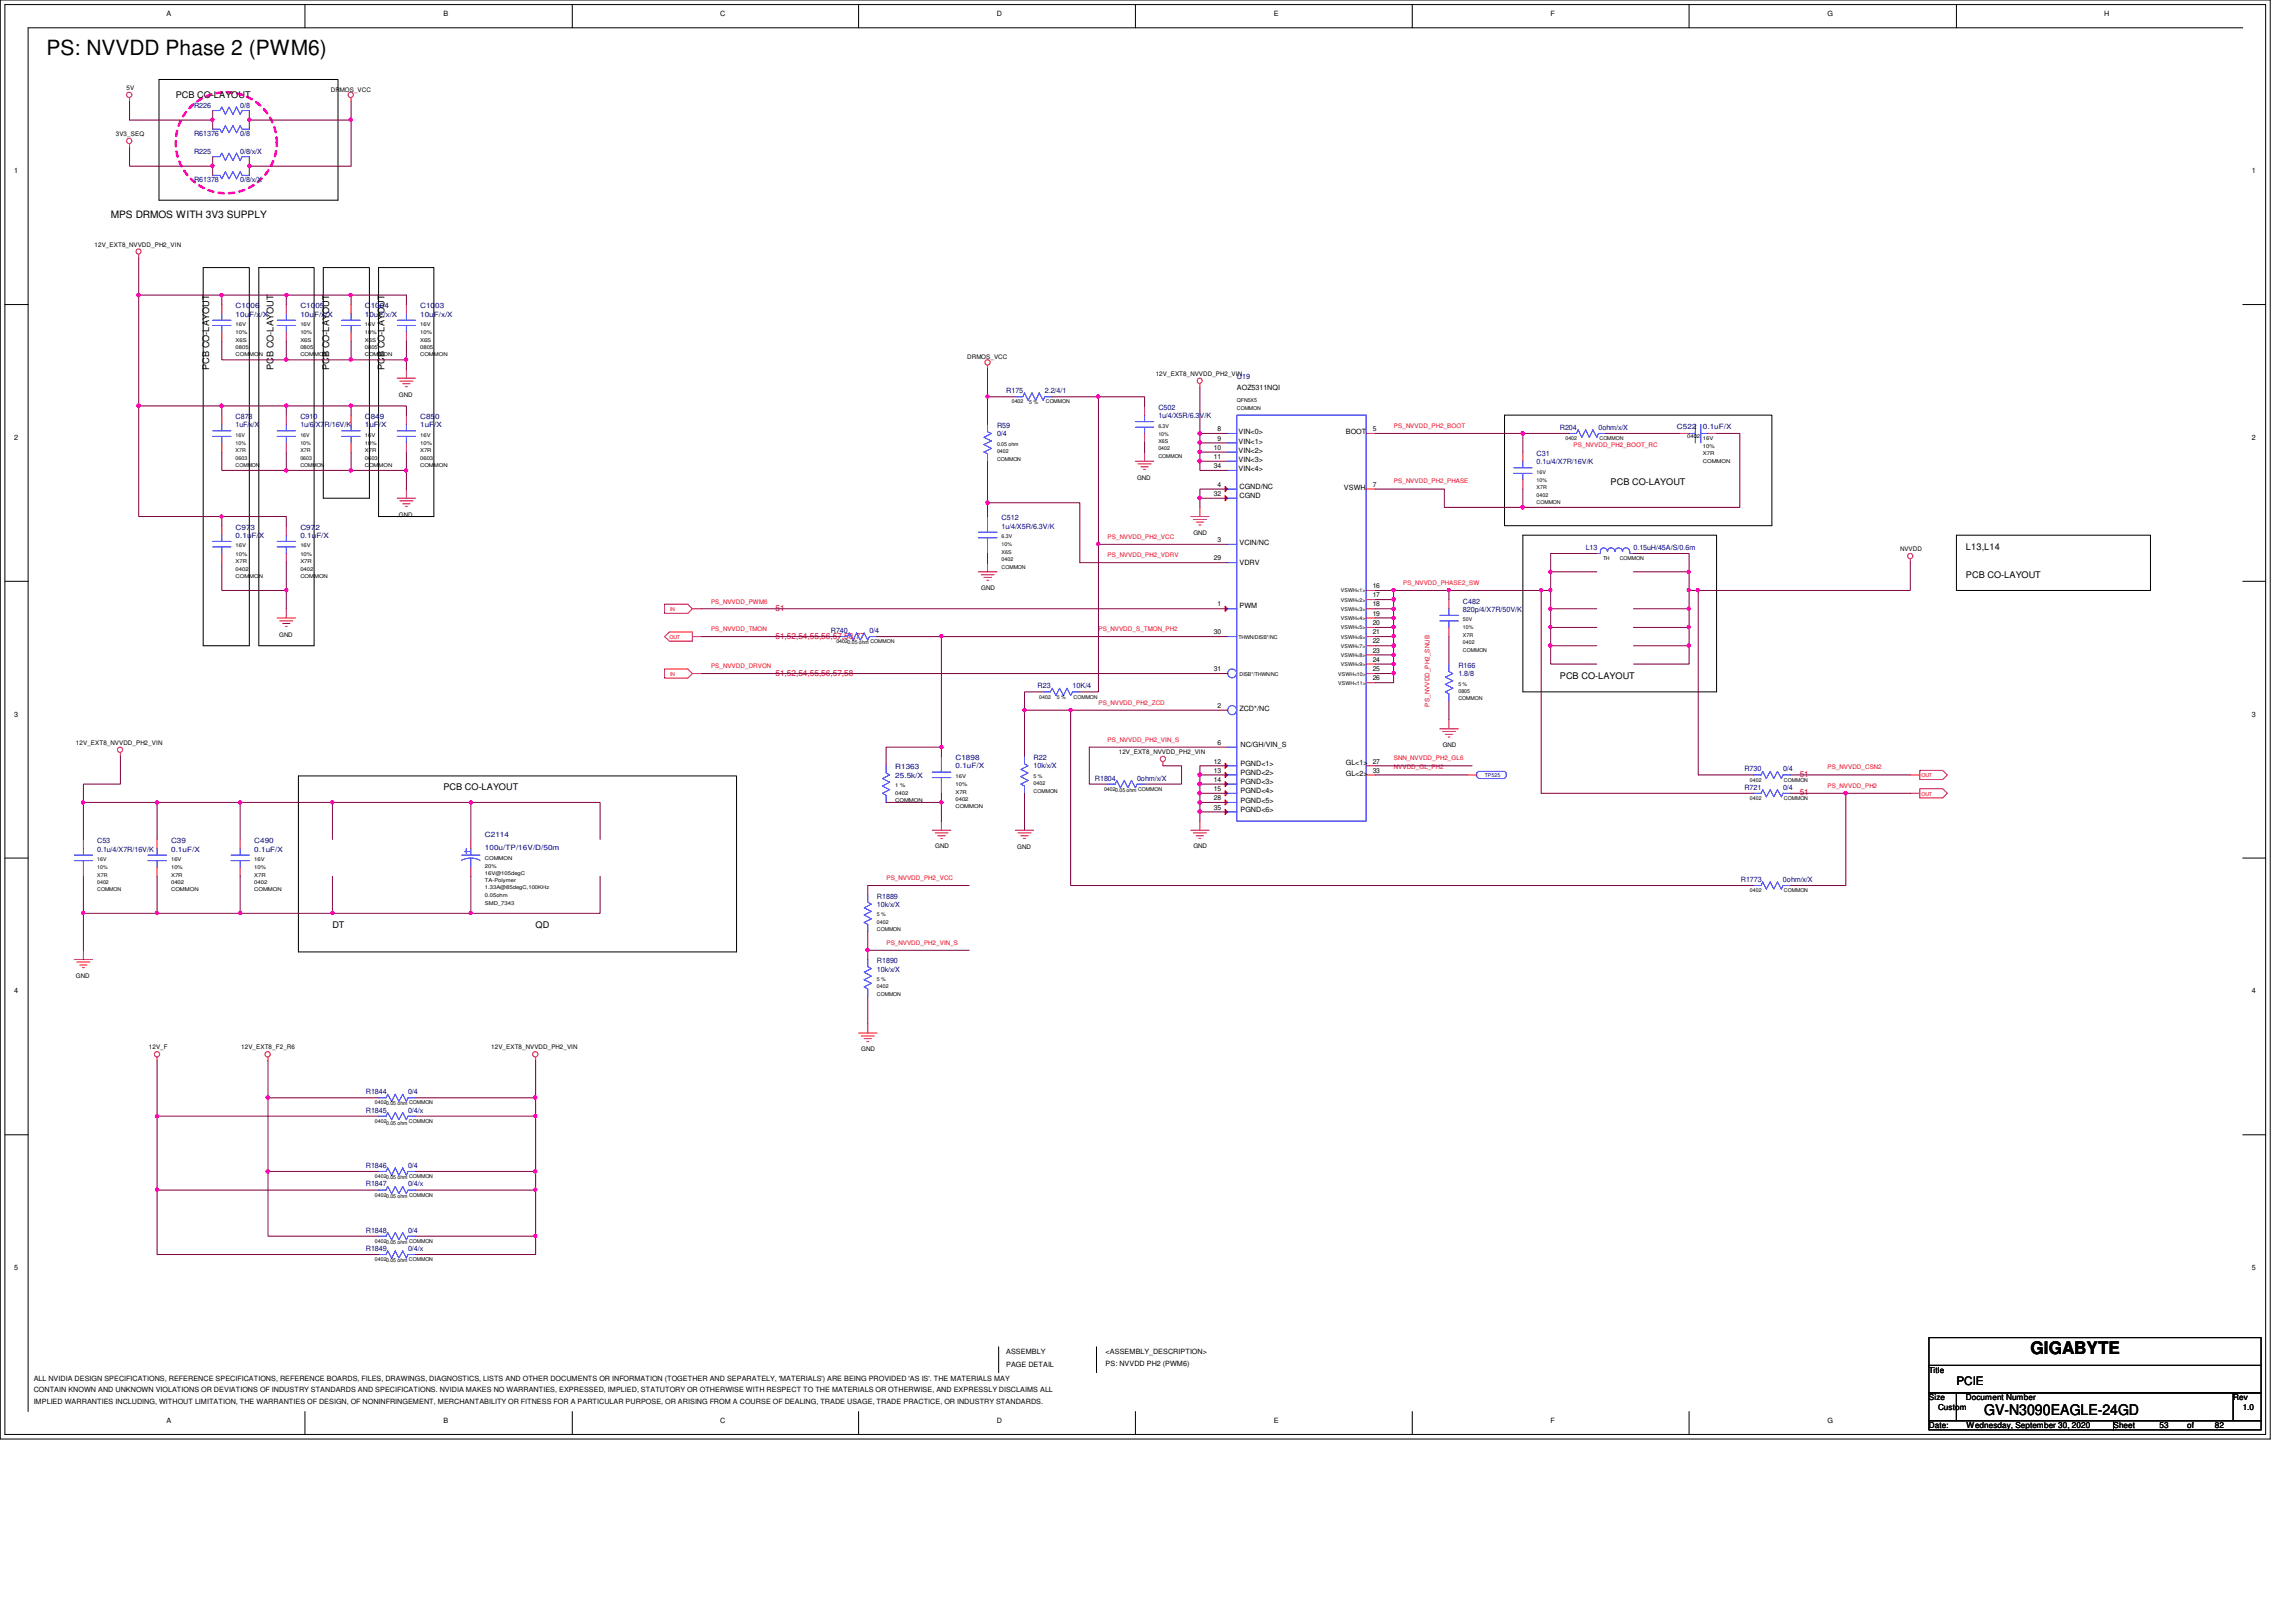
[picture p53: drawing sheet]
<svg xmlns="http://www.w3.org/2000/svg" width="297mm" height="210mm" viewBox="0 0 297 210" stroke-linecap="round" stroke-linejoin="round" font-family="sans-serif">
<defs><g id="words">
<text font-size="2.7" x="6" y="7.1">PS: NVVDD Phase 2 (PWM6)</text>
<text font-size="2.2" x="262.7" y="175.2">GIGABYTE</text>
<text font-size="1.9" x="256.7" y="183.1">GV-N3090EAGLE-24GD</text>
<text font-size="1.5" x="253.1" y="179.3">PCIE</text>
<text font-size="1.3" x="14.3" y="28.2">MPS DRMOS WITH 3V3 SUPPLY</text>
<g font-size="1.2">
<text x="22.7" y="12.7">PCB CO-LAYOUT</text>
<text x="27" y="47.9" transform="rotate(-90 27 47.9)">PCB CO-LAYOUT</text>
<text x="35.4" y="47.9" transform="rotate(-90 35.4 47.9)">PCB CO-LAYOUT</text>
<text x="42.6" y="47.9" transform="rotate(-90 42.6 47.9)">PCB CO-LAYOUT</text>
<text x="49.7" y="47.9" transform="rotate(-90 49.7 47.9)">PCB CO-LAYOUT</text>
<text x="208.4" y="62.8">PCB CO-LAYOUT</text>
<text x="254.3" y="71.2">L13,L14</text>
<text x="254.3" y="74.8">PCB CO-LAYOUT</text>
<text x="201.8" y="87.9">PCB CO-LAYOUT</text>
<text x="57.4" y="102.2">PCB CO-LAYOUT</text>
<text x="43" y="120.1">DT</text>
<text x="69.3" y="120.1">QD</text>
</g>
<g font-size="1.1" fill="#f00">
<text x="100.3" y="79">51</text>
<text x="100.3" y="82.6">51,52,54,55,56,57,58,77</text>
<text x="100.3" y="87.4">51,52,54,55,56,57,58</text>
<text x="232.8" y="100.5">51</text>
<text x="232.8" y="102.9">51</text>
</g>
<g font-size="1.1">
<text x="249.6" y="177.7">Title</text>
<text x="249.6" y="181.2">Size</text>
<text x="249.6" y="184.8">Date:</text>
<text x="250.7" y="182.4">Custom</text>
<text x="254.3" y="181.2">Document Number</text>
<text x="254.4" y="184.8">Wednesday, September 30, 2020</text>
<text x="273.4" y="184.8">Sheet</text>
<text x="279.4" y="184.8">53</text>
<text x="283" y="184.8">of</text>
<text x="286.6" y="184.8">82</text>
<text x="288.9" y="181.2">Rev</text>
<text x="290.1" y="182.4">1.0</text>
</g>
<g font-size=".9">
<text x="21.5" y="2">A</text>
<text x="57.4" y="2">B</text>
<text x="93.2" y="2">C</text>
<text x="129" y="2">D</text>
<text x="164.8" y="2">E</text>
<text x="200.6" y="2">F</text>
<text x="236.4" y="2">G</text>
<text x="272.2" y="2">H</text>
<text x="1.8" y="22.4">1</text>
<text x="291.3" y="22.4">1</text>
<text x="160" y="50.5">AOZ5311NQI</text>
<text x="1.8" y="56.9">2</text>
<text x="157.1" y="58.2">10</text>
<text x="157.1" y="59.4">11</text>
<text x="157.5" y="55.8">8</text>
<text x="157.5" y="57">9</text>
<text x="160.2" y="56.2">VIN&lt;0&gt;</text>
<text x="160.2" y="57.4">VIN&lt;1&gt;</text>
<text x="160.2" y="58.6">VIN&lt;2&gt;</text>
<text x="160.2" y="59.8">VIN&lt;3&gt;</text>
<text x="174.1" y="56.1">BOOT</text>
<text x="177.6" y="55.8">5</text>
<text x="291.3" y="56.9">2</text>
<text x="157.1" y="64.2">32</text>
<text x="157.1" y="60.6">34</text>
<text x="157.5" y="63">4</text>
<text x="160.2" y="61">VIN&lt;4&gt;</text>
<text x="160.4" y="63.3">CGND/NC</text>
<text x="160.4" y="64.5">CGND</text>
<text x="173.9" y="63.4">VSWH</text>
<text x="177.6" y="63">7</text>
<text x="157.5" y="70.1">3</text>
<text x="160.4" y="70.6">VCIN/NC</text>
<text x="157.1" y="72.5">29</text>
<text x="160.4" y="73.1">VDRV</text>
<text x="177.6" y="76.1">16</text>
<text x="177.6" y="77.3">17</text>
<text x="157.1" y="82.1">30</text>
<text x="157.5" y="78.5">1</text>
<text x="160.4" y="78.7">PWM</text>
<text x="177.6" y="78.5">18</text>
<text x="177.6" y="79.7">19</text>
<text x="177.6" y="80.9">20</text>
<text x="177.6" y="82.1">21</text>
<text x="177.6" y="83.3">22</text>
<text x="157.1" y="86.9">31</text>
<text x="177.6" y="84.5">23</text>
<text x="177.6" y="85.6">24</text>
<text x="177.6" y="86.9">25</text>
<text x="177.6" y="88.1">26</text>
<text x="1.8" y="92.8">3</text>
<text x="157.5" y="91.6">2</text>
<text x="160.4" y="91.9">ZCD*/NC</text>
<text x="291.3" y="92.8">3</text>
<text x="157.1" y="98.8">12</text>
<text x="157.1" y="100">13</text>
<text x="157.1" y="101.2">14</text>
<text x="157.5" y="96.4">6</text>
<text x="160.5" y="96.7">NC/GH/VIN_S</text>
<text x="160.5" y="99.1">PGND&lt;1&gt;</text>
<text x="160.5" y="100.3">PGND&lt;2&gt;</text>
<text x="160.5" y="101.5">PGND&lt;3&gt;</text>
<text x="174.1" y="99">GL&lt;1&gt;</text>
<text x="174.1" y="100.4">GL&lt;2&gt;</text>
<text x="177.6" y="98.8">27</text>
<text x="177.6" y="100">33</text>
<text x="157.1" y="102.4">15</text>
<text x="157.1" y="103.5">28</text>
<text x="157.1" y="104.8">35</text>
<text x="160.5" y="102.7">PGND&lt;4&gt;</text>
<text x="160.5" y="103.9">PGND&lt;5&gt;</text>
<text x="160.5" y="105.1">PGND&lt;6&gt;</text>
<text x="1.8" y="128.6">4</text>
<text x="291.3" y="128.6">4</text>
<text x="1.8" y="164.4">5</text>
<text x="291.3" y="164.4">5</text>
<text x="4.4" y="178.7">ALL NVIDIA DESIGN SPECIFICATIONS, REFERENCE SPECIFICATIONS, REFERENCE BOARDS, FILES, DRAWINGS, DIAGNOSTICS, LISTS AND OTHER DOCUMENTS OR INFORMATION (TOGETHER AND SEPARATELY, 'MATERIALS') ARE BEING PROVIDED 'AS IS'. THE MATERIALS MAY</text>
<text x="130.2" y="177">PAGE DETAIL</text>
<text x="130.2" y="175.3">ASSEMBLY</text>
<text x="143" y="175.3">&lt;ASSEMBLY_DESCRIPTION&gt;</text>
<text x="143" y="176.8">PS: NVVDD PH2 (PWM6)</text>
<text x="4.4" y="180.2">CONTAIN KNOWN AND UNKNOWN VIOLATIONS OR DEVIATIONS OF INDUSTRY STANDARDS AND SPECIFICATIONS. NVIDIA MAKES NO WARRANTIES, EXPRESSED, IMPLIED, STATUTORY OR OTHERWISE WITH RESPECT TO THE MATERIALS OR OTHERWISE, AND EXPRESSLY DISCLAIMS ALL</text>
<text x="4.4" y="181.7">IMPLIED WARRANTIES INCLUDING, WITHOUT LIMITATION, THE WARRANTIES OF DESIGN, OF NONINFRINGEMENT, MERCHANTABILITY OR FITNESS FOR A PARTICULAR PURPOSE, OR ARISING FROM A COURSE OF DEALING, TRADE USAGE, TRADE PRACTICE, OR INDUSTRY STANDARDS.</text>
<text x="21.5" y="184.1">A</text>
<text x="57.4" y="184.1">B</text>
<text x="93.2" y="184.1">C</text>
<text x="129" y="184.1">D</text>
<text x="164.8" y="184.1">E</text>
<text x="200.6" y="184.1">F</text>
<text x="236.4" y="184.1">G</text>
</g>
<g font-size=".9" fill="#00007f">
<text x="25.1" y="14">R226</text>
<text x="25.1" y="17.6">R61376</text>
<text x="31.1" y="17.6">0/8</text>
<text x="31.1" y="14">0/8</text>
<text x="25.1" y="19.9">R225</text>
<text x="25.1" y="23.5">R61378</text>
<text x="31.1" y="23.5">0/8/x/X</text>
<text x="31.1" y="19.9">0/8/x/X</text>
<text x="30.5" y="39.9">C1006</text>
<text x="30.5" y="41">10uF/x/X</text>
<text x="38.9" y="39.9">C1005</text>
<text x="38.9" y="41">10uF/x/X</text>
<text x="47.2" y="39.9">C1004</text>
<text x="47.2" y="41">10uF/x/X</text>
<text x="54.4" y="39.9">C1003</text>
<text x="54.4" y="41">10uF/x/X</text>
<text x="130.2" y="50.9">R175</text>
<text x="135.2" y="50.9">2.2/4/1</text>
<text x="149.9" y="53">C502</text>
<text x="160" y="49.1">U19</text>
<text x="30.5" y="54.2">C878</text>
<text x="30.5" y="55.3">1uF/x/X</text>
<text x="38.9" y="54.2">C910</text>
<text x="38.9" y="55.3">1u/6/X7R/16V/K</text>
<text x="47.2" y="54.2">C849</text>
<text x="47.2" y="55.3">1uF/X</text>
<text x="54.4" y="54.2">C850</text>
<text x="54.4" y="55.3">1uF/X</text>
<text x="129" y="55.4">R59</text>
<text x="129" y="56.5">0/4</text>
<text x="149.9" y="54.1">1u/4/X5R/6.3V/K</text>
<text x="198.8" y="59">C31</text>
<text x="201.8" y="55.6">R204</text>
<text x="206.8" y="55.6">0ohm/x/X</text>
<text x="217" y="55.5">C522</text>
<text x="220.3" y="55.5">0.1uF/X</text>
<text x="198.8" y="60.1">0.1u/4/X7R/16V/K</text>
<text x="30.5" y="68.5">C973</text>
<text x="30.5" y="69.6">0.1uF/X</text>
<text x="38.9" y="68.5">C972</text>
<text x="38.9" y="69.6">0.1uF/X</text>
<text x="129.6" y="67.4">C512</text>
<text x="129.6" y="68.4">1u/4/X5R/6.3V/K</text>
<text x="205.1" y="71.2">L13</text>
<text x="211.3" y="71.2">0.15uH/45A/S/0.6m</text>
<text x="107.5" y="81.9">R740</text>
<text x="112.5" y="81.9">0/4</text>
<text x="189.3" y="78.1">C482</text>
<text x="189.3" y="79.2">820p/4/X7R/50V/K</text>
<text x="134.2" y="89.1">R23</text>
<text x="138.8" y="89.1">10K/4</text>
<text x="188.7" y="86.4">R166</text>
<text x="188.7" y="87.5">1.8/8</text>
<text x="115.8" y="99.6">R1363</text>
<text x="115.8" y="100.7">25.5k/X</text>
<text x="123.6" y="98.4">C1898</text>
<text x="123.6" y="99.4">0.1uF/X</text>
<text x="133.7" y="98.4">R22</text>
<text x="133.7" y="99.4">10k/x/X</text>
<text x="141.6" y="101">R1804</text>
<text x="147.1" y="101">0ohm/x/X</text>
<text x="225.7" y="99.8">R730</text>
<text x="230.7" y="99.8">0/4</text>
<text x="225.7" y="102.2">R721</text>
<text x="230.7" y="102.2">0/4</text>
<text x="12.6" y="109.1">C53</text>
<text x="12.6" y="110.2">0.1u/4/X7R/16V/K</text>
<text x="22.1" y="109.1">C39</text>
<text x="22.1" y="110.2">0.1uF/X</text>
<text x="32.9" y="109.1">C490</text>
<text x="32.9" y="110.2">0.1uF/X</text>
<text x="62.7" y="108.3">C2114</text>
<text x="62.7" y="109.9">100u/TP/16V/D/50m</text>
<text x="113.5" y="116.3">R1889</text>
<text x="113.5" y="117.3">10k/x/X</text>
<text x="225.2" y="114.1">R1773</text>
<text x="230.7" y="114.1">0ohm/x/X</text>
<text x="113.5" y="124.6">R1890</text>
<text x="113.5" y="125.7">10k/x/X</text>
<text x="47.3" y="144">R1845</text>
<text x="47.3" y="141.6">R1844</text>
<text x="52.8" y="144">0/4/x</text>
<text x="52.8" y="141.6">0/4</text>
<text x="47.3" y="153.5">R1847</text>
<text x="47.3" y="151.1">R1846</text>
<text x="52.8" y="153.5">0/4/x</text>
<text x="52.8" y="151.1">0/4</text>
<text x="47.3" y="161.9">R1849</text>
<text x="47.3" y="159.5">R1848</text>
<text x="52.8" y="159.5">0/4</text>
<text x="52.8" y="161.9">0/4/x</text>
</g>
<g font-size=".8">
<text x="16.4" y="11.6">5V</text>
<text x="42.8" y="11.9">DRMOS_VCC</text>
<text x="15" y="17.6">3V3_SEQ</text>
<text x="12.2" y="31.9">12V_EXT8_NVVDD_PH2_VIN</text>
<text x="125.1" y="46.5">DRMOS_VCC</text>
<text x="51.6" y="51.4">GND</text>
<text x="149.5" y="48.6">12V_EXT8_NVVDD_PH2_VIN</text>
<text x="147.1" y="62.1">GND</text>
<text x="51.6" y="66.9">GND</text>
<text x="154.4" y="69.2">GND</text>
<text x="245.8" y="71.3">NVVDD</text>
<text x="127" y="76.3">GND</text>
<text x="36.1" y="82.4">GND</text>
<text x="9.8" y="96.4">12V_EXT8_NVVDD_PH2_VIN</text>
<text x="144.7" y="97.6">12V_EXT8_NVVDD_PH2_VIN</text>
<text x="186.6" y="96.6">GND</text>
<text x="121" y="109.8">GND</text>
<text x="131.6" y="109.9">GND</text>
<text x="154.4" y="109.8">GND</text>
<text x="9.8" y="126.6">GND</text>
<text x="19.3" y="135.8">12V_F</text>
<text x="31.2" y="135.8">12V_EXT8_F2_R6</text>
<text x="63.5" y="135.8">12V_EXT8_NVVDD_PH2_VIN</text>
<text x="111.4" y="136">GND</text>
</g>
<g font-size=".8" fill="#f00">
<text x="180.3" y="55.4">PS_NVVDD_PH2_BOOT</text>
<text x="203.6" y="57.8">PS_NVVDD_PH2_BOOT_RC</text>
<text x="180.3" y="62.6">PS_NVVDD_PH2_PHASE</text>
<text x="143.3" y="69.7">PS_NVVDD_PH2_VCC</text>
<text x="143.3" y="72.1">PS_NVVDD_PH2_VDRV</text>
<text x="181.5" y="75.7">PS_NVVDD_PHASE2_SW</text>
<text x="92" y="78.1">PS_NVVDD_PWM6</text>
<text x="92" y="81.7">PS_NVVDD_TMON</text>
<text x="142.1" y="81.7">PS_NVVDD_S_TMON_PH2</text>
<text x="92" y="86.4">PS_NVVDD_DRVON</text>
<text x="142.1" y="91.2">PS_NVVDD_PH2_ZCD</text>
<text x="185" y="91.4" transform="rotate(-90 185 91.4)">PS_NVVDD_PH2_SNUB</text>
<text x="143.3" y="96">PS_NVVDD_PH2_VIN_S</text>
<text x="180.3" y="99.6">NVVDD_GL_PH2</text>
<text x="180.3" y="98.4">SNN_NVVDD_PH2_GL6</text>
<text x="236.4" y="99.6">PS_NVVDD_CSN2</text>
<text x="236.4" y="102">PS_NVVDD_PH2</text>
<text x="114.7" y="113.9">PS_NVVDD_PH2_VCC</text>
<text x="114.7" y="122.3">PS_NVVDD_PH2_VIN_S</text>
</g>
<g font-size=".7">
<text x="30.5" y="46.1">COMMON</text>
<text x="30.5" y="45.2">0805</text>
<text x="30.5" y="44.2">X6S</text>
<text x="30.5" y="42.2">16V</text>
<text x="30.5" y="43.3">10%</text>
<text x="38.9" y="43.3">10%</text>
<text x="38.9" y="42.2">16V</text>
<text x="38.9" y="44.2">X6S</text>
<text x="38.9" y="45.2">0805</text>
<text x="38.9" y="46.1">COMMON</text>
<text x="47.2" y="43.3">10%</text>
<text x="47.2" y="44.2">X6S</text>
<text x="47.2" y="45.2">0805</text>
<text x="47.2" y="46.1">COMMON</text>
<text x="47.2" y="42.2">16V</text>
<text x="54.4" y="42.2">16V</text>
<text x="54.4" y="43.3">10%</text>
<text x="54.4" y="45.2">0805</text>
<text x="54.4" y="44.2">X6S</text>
<text x="54.4" y="46.1">COMMON</text>
<text x="130.9" y="52.2">0402</text>
<text x="133.1" y="52.3">5 %</text>
<text x="135.3" y="52.2">COMMON</text>
<text x="160" y="53">COMMON</text>
<text x="160" y="52.1">QFN5X5</text>
<text x="30.5" y="56.5">16V</text>
<text x="30.5" y="57.6">10%</text>
<text x="30.5" y="58.5">X7R</text>
<text x="30.5" y="59.5">0603</text>
<text x="38.9" y="56.5">16V</text>
<text x="38.9" y="57.6">10%</text>
<text x="38.9" y="58.5">X7R</text>
<text x="38.9" y="59.5">0603</text>
<text x="47.2" y="56.5">16V</text>
<text x="47.2" y="57.6">10%</text>
<text x="47.2" y="59.5">0603</text>
<text x="47.2" y="58.5">X7R</text>
<text x="54.4" y="56.5">16V</text>
<text x="54.4" y="57.6">10%</text>
<text x="54.4" y="58.5">X7R</text>
<text x="54.4" y="59.5">0603</text>
<text x="129" y="58.7">0402</text>
<text x="129" y="59.6">COMMON</text>
<text x="129" y="57.7">0.05 ohm</text>
<text x="149.9" y="57.4">X6S</text>
<text x="149.9" y="58.3">0402</text>
<text x="149.9" y="59.3">COMMON</text>
<text x="149.9" y="56.4">10%</text>
<text x="149.9" y="55.3">6.3V</text>
<text x="202.5" y="57">0402</text>
<text x="206.9" y="57">COMMON</text>
<text x="218.3" y="56.6">0402</text>
<text x="220.3" y="59.9">COMMON</text>
<text x="220.3" y="58.9">X7R</text>
<text x="220.3" y="57">16V</text>
<text x="220.3" y="58">10%</text>
<text x="30.5" y="60.5">COMMON</text>
<text x="38.9" y="60.5">COMMON</text>
<text x="47.2" y="60.5">COMMON</text>
<text x="54.4" y="60.5">COMMON</text>
<text x="198.8" y="63.3">X7R</text>
<text x="198.8" y="61.3">16V</text>
<text x="198.8" y="64.3">0402</text>
<text x="198.8" y="62.4">10%</text>
<text x="198.8" y="65.2">COMMON</text>
<text x="30.5" y="70.8">16V</text>
<text x="30.5" y="71.9">10%</text>
<text x="38.9" y="71.9">10%</text>
<text x="38.9" y="70.8">16V</text>
<text x="129.6" y="70.7">10%</text>
<text x="129.6" y="69.6">6.3V</text>
<text x="129.6" y="71.7">X6S</text>
<text x="30.5" y="72.9">X7R</text>
<text x="30.5" y="73.8">0402</text>
<text x="30.5" y="74.8">COMMON</text>
<text x="38.9" y="72.9">X7R</text>
<text x="38.9" y="74.8">COMMON</text>
<text x="38.9" y="73.8">0402</text>
<text x="129.6" y="72.6">0402</text>
<text x="129.6" y="73.6">COMMON</text>
<text x="173.5" y="76.7">VSWH&lt;1&gt;</text>
<text x="173.5" y="77.9">VSWH&lt;2&gt;</text>
<text x="207.4" y="72.5">TH</text>
<text x="209.5" y="72.5">COMMON</text>
<text x="108.2" y="83.2">04020.05 ohm COMMON</text>
<text x="160.2" y="82.6">THWN/DISB*/NC</text>
<text x="173.5" y="79.1">VSWH&lt;3&gt;</text>
<text x="173.5" y="80.3">VSWH&lt;4&gt;</text>
<text x="173.5" y="81.4">VSWH&lt;5&gt;</text>
<text x="173.5" y="82.6">VSWH&lt;6&gt;</text>
<text x="173.5" y="83.9">VSWH&lt;7&gt;</text>
<text x="189.3" y="80.4">50V</text>
<text x="189.3" y="81.4">10%</text>
<text x="189.3" y="82.4">X7R</text>
<text x="189.3" y="83.4">0402</text>
<text x="160.4" y="87.4">DISB*/THWN/NC</text>
<text x="173.1" y="87.4">VSWH&lt;10&gt;</text>
<text x="173.1" y="88.6">VSWH&lt;11&gt;</text>
<text x="173.5" y="85">VSWH&lt;8&gt;</text>
<text x="173.5" y="86.2">VSWH&lt;9&gt;</text>
<text x="188.7" y="88.7">5 %</text>
<text x="188.7" y="89.7">0805</text>
<text x="189.3" y="84.3">COMMON</text>
<text x="134.4" y="90.4">0402</text>
<text x="136.7" y="90.5">5 %</text>
<text x="138.9" y="90.4">COMMON</text>
<text x="188.7" y="90.6">COMMON</text>
<text x="115.8" y="101.9">1 %</text>
<text x="123.6" y="100.7">16V</text>
<text x="123.6" y="101.8">10%</text>
<text x="133.7" y="100.7">5 %</text>
<text x="133.7" y="101.6">0402</text>
<text x="226.4" y="101.1">0402</text>
<text x="230.8" y="101.1">COMMON</text>
<text x="115.8" y="103.8">COMMON</text>
<text x="115.8" y="102.8">0402</text>
<text x="123.6" y="102.7">X7R</text>
<text x="123.6" y="103.7">0402</text>
<text x="123.6" y="104.6">COMMON</text>
<text x="133.7" y="102.6">COMMON</text>
<text x="142.8" y="102.4">04020.05 ohm COMMON</text>
<text x="226.4" y="103.5">0402</text>
<text x="230.8" y="103.5">COMMON</text>
<text x="12.6" y="111.4">16V</text>
<text x="12.6" y="113.5">X7R</text>
<text x="12.6" y="112.5">10%</text>
<text x="22.1" y="111.4">16V</text>
<text x="22.1" y="112.5">10%</text>
<text x="22.1" y="113.5">X7R</text>
<text x="32.9" y="111.4">16V</text>
<text x="32.9" y="113.5">X7R</text>
<text x="32.9" y="112.5">10%</text>
<text x="62.7" y="111.3">COMMON</text>
<text x="62.7" y="113.2">16V@105degC</text>
<text x="62.7" y="112.3">20%</text>
<text x="12.6" y="114.4">0402</text>
<text x="12.6" y="115.4">COMMON</text>
<text x="22.1" y="115.4">COMMON</text>
<text x="22.1" y="114.4">0402</text>
<text x="32.9" y="115.4">COMMON</text>
<text x="32.9" y="114.4">0402</text>
<text x="62.7" y="115.1">1.33A@85degC,100KHz</text>
<text x="62.7" y="114.2">TA-Polymer</text>
<text x="62.7" y="116.1">0.05ohm</text>
<text x="62.7" y="117.1">SMD_7343</text>
<text x="113.5" y="118.6">5 %</text>
<text x="113.5" y="119.5">0402</text>
<text x="226.4" y="115.5">0402</text>
<text x="230.8" y="115.5">COMMON</text>
<text x="113.5" y="120.5">COMMON</text>
<text x="113.5" y="127.9">0402</text>
<text x="113.5" y="128.9">COMMON</text>
<text x="113.5" y="127">5 %</text>
<text x="48.5" y="142.9">04020.05 ohm COMMON</text>
<text x="48.5" y="145.3">0402</text>
<text x="50" y="145.5">0.05 ohm</text>
<text x="52.9" y="145.3">COMMON</text>
<text x="48.5" y="154.9">04020.05 ohm COMMON</text>
<text x="48.5" y="152.5">04020.05 ohm COMMON</text>
<text x="48.5" y="160.8">04020.05 ohm COMMON</text>
<text x="48.5" y="163.2">04020.05 ohm COMMON</text>
</g>
<g font-size=".7" fill="#f00">
<text x="86.6" y="82.6">OUT</text>
<text x="86.7" y="79.1">IN</text>
<text x="86.7" y="87.4">IN</text>
<text x="248.6" y="100.5">OUT</text>
<text x="248.6" y="103">OUT</text>
</g>
<text font-size=".7" fill="#00007f" x="192.1" y="100.5">TP525</text>
<text font-size=".3" fill="#fff" x="142.4" y="50.9">PS_NVVDD_PH2_VCC</text>
</g></defs>
<g fill="none" stroke="#000" stroke-width=".13">
<path d="M0 0h293.7v186.2h-293.7zM.6 .6h292.5v185h-292.5zM20.6 10.3h23.1v15.6h-23.1zM39.5 .6v3M74 .6v3M111.1 .6v3M146.9 .6v3M182.7 .6v3M218.5 .6v3M253.1 .6v3M290.1 3.6h-286.5v179.1M.6 39.4h3"/>
<path d="M26.3 34.6h6v49h-6zM33.5 34.6h7.1v49h-7.1zM41.8 34.6h6v29.9h-6zM49 34.6h7.1v32.2h-7.1zM290.1 39.4h3M.6 75.2h3M197 69.3h25.1v20.2h-25.1zM229.2 68h-34.6v-14.3h34.6v14.3M253.1 69.3h25.1v7.1h-25.1zM290.1 75.2h3M.6 111h3M38.6 100.4h56.7v22.8h-56.7z"/>
<path d="M290.1 111h3M.6 146.9h3M290.1 146.9h3M129.2 174.3v3.3M141.9 174.3v3.3M249.6 173.1h42.9v3.6h-42.9zM249.6 176.7h42.9v3.6h-42.9zM39.5 182.7v2.9M74 182.7v2.9M111.1 182.7v2.9M146.9 182.7v2.9M182.7 182.7v2.9"/>
<path d="M218.5 182.7v2.9M249.6 180.3h3.5v3.6h-3.5zM249.6 183.9h23.8v1.1h-23.8zM253.1 180.3h35.8v3.6h-35.8zM273.4 183.9h19.1v1.1h-19.1zM288.9 180.3h3.6v3.6h-3.6z"/>
</g>
<circle cx="29.3" cy="18.5" r="6.5" fill="none" stroke="#f0f" stroke-width=".34" stroke-dasharray=".7 .7"/>
<g fill="none" stroke="#f00" stroke-width=".13">
<path d="M16.8 18.6v.5M16.8 12.7v.4M45.4 12.7v.4M17.9 32.9v.5M28.7 39.4v1.2M28.7 53.7v1.2M28.7 57.3v1.2M28.7 43v1.2M51.4 48.9h2.4M51.7 49.3h1.7M52.1 49.7h.9M52.4 50h.3"/>
<path d="M52.6 47.8v1.1M127.8 47.3v.5M146.9 59.7h2.4M148.1 58.5v1.2M148.1 52.5v1.2M148.1 56.1v1.2M155.2 49.7v.4M28.7 68v1.3M28.7 71.6v1.2M35.9 80h2.3M37 78.8v1.2M51.4 64.5h2.4"/>
<path d="M51.7 64.8h1.7M52.1 65.2h.9M52.4 65.5h.3M52.6 63.3v1.2M90.8 78.8h-1.2l-.6 .6h-3v-1.2h3l.6 .6M126.6 74h2.4M127 74.4h1.6M127.3 74.7h1M127.7 75.1h.2M127.8 72.8v1.2M147.2 60h1.7M147.6 60.4h.9"/>
<path d="M148 60.7h.2M154 66.8h2.4M154.4 67.2h1.7M154.8 67.6h.9M155.1 67.9h.3M155.2 65.7v1.1M247.1 72.3v.5M15.6 97.4v.5M36.2 80.3h1.7M36.6 80.7h.9M36.9 81.1h.3M86 82.4l.6-.6h3v1.2h-3z"/>
<path d="M89.6 82.4h1.2M90.8 87.2h-1.2l-.6 .6h-3v-1.2h3l.6 .6M150.4 98.6v.5M186.3 94.3h2.4M186.6 94.7h1.7M187 95h1M187.4 95.4h.2M187.4 93.1v1.2M248.4 99.7h2.9l.6 .6-.6 .6h-2.9zM20.3 108.6v1.2M20.3 112.2v1.2M120.6 107.4h2.4"/>
<path d="M121 107.8h1.6M121.3 108.2h1M121.7 108.5h.2M121.8 106.3v1.1M131.4 107.4h2.3M131.7 107.8h1.7M132.1 108.2h.9M132.4 108.5h.3M132.5 106.3v1.1M154 107.4h2.4M154.4 107.8h1.7M154.8 108.2h.9"/>
<path d="M155.1 108.5h.3M155.2 106.3v1.1M247.1 102.7h1.3M247.1 100.3h1.3M248.4 102.1h2.9l.6 .6-.6 .6h-2.9zM9.6 124.2h2.4M9.9 124.5h1.7M10.3 124.9h1M10.7 125.2h.2M10.8 123v1.2M20.3 136.8v.5M34.7 136.8v.5"/>
<path d="M69.3 136.8v.5M111.1 133.7h2.3M111.4 134.1h1.7M111.8 134.4h.9M112.1 134.8h.3M112.3 132.5v1.2"/>
<circle cx="16.7" cy="12.3" r=".34"/>
<circle cx="16.7" cy="18.2" r=".34"/>
<circle cx="45.4" cy="12.3" r=".34"/>
<circle cx="17.9" cy="32.5" r=".33"/>
<circle cx="127.8" cy="46.9" r=".34"/>
<circle cx="155.2" cy="49.3" r=".33"/>
<circle cx="247.1" cy="72" r=".34"/>
<circle cx="15.5" cy="97" r=".34"/>
<circle cx="150.4" cy="98.2" r=".34"/>
<circle cx="20.3" cy="136.4" r=".34"/>
<circle cx="34.6" cy="136.4" r=".34"/>
<circle cx="69.2" cy="136.4" r=".34"/>
</g>
<g fill="none" stroke="#00f" stroke-width=".13">
<path d="M27.5 55.8h2.4M27.5 56.5h2.4M27.5 41.4h2.4M27.5 42.1h2.4M28.7 56.5v.8M28.7 54.9v.9M28.7 42.1v.9M28.7 40.6v.8M146.9 54.6h2.4M146.9 55.3h2.4M148.1 55.3v.8M148.1 53.7v.9"/>
<path d="M158.8 59.7h1.2M158.8 56.1h1.2M158.8 58.5h1.2M158.8 57.3h1.2M160 53.7h16.7v52.6h-16.7zM176.7 56.1h.1M27.5 70.1h2.4M27.5 70.8h2.4M28.7 70.8v.8M28.7 69.3v.8M158.8 72.8h1.2M158.8 63.3h1.2"/>
<path d="M158.8 60.9h1.2M158.8 64.5h1.2M158.8 70.4h1.2M158.8 78.8h1.2M176.7 63.3h.1M176.7 76.4h.1M176.7 77.6h.1M176.7 78.8h.1M176.7 80h.1M158.8 96.7h1.2M158.8 99.1h1.2M158.8 82.4h1.2"/>
<path d="M176.7 88.3h.1M176.7 87.2h.1M176.7 83.6h.1M176.7 82.4h.1M176.7 85.9h.1M176.7 84.8h.1M176.7 81.2h.1M176.7 99.1h.1M19.1 110.7h2.4M19.1 111.4h2.4M20.3 111.4v.8M20.3 109.8v.9"/>
<path d="M158.8 103.8h1.2M158.8 102.7h1.2M158.8 101.5h1.2M158.8 100.3h1.2M158.8 105.1h1.2M176.7 100.3h.1"/>
<circle cx="159.4" cy="91.9" r=".59"/>
<circle cx="159.4" cy="87.1" r=".57"/>
</g>
<path d="M158.5 78.4l.3 .4-.3 .3z" fill="#f00"/>
<path d="M158.5 78.4l.3 .4-.3 .3zM158.8 78.8h.1M158.8 70.4h.1M158.8 91.9h.1" fill="none" stroke="#f00" stroke-width=".13"/>
<path d="M158.5 62.9l.3 .4-.3 .3z" fill="#f00"/>
<path d="M158.8 56.1h.1M158.8 57.3h.1M158.8 58.5h.1M158.8 59.7h.1M176.7 56.1h1.2M158.5 62.9l.3 .4-.3 .3zM158.8 63.3h.1M176.7 63.3h1.2M158.8 96.7h.1" fill="none" stroke="#f00" stroke-width=".13"/>
<path d="M158.5 98.8l.3 .3-.3 .3z" fill="#f00"/>
<path d="M158.5 98.8l.3 .3-.3 .3zM158.8 99.1h.1" fill="none" stroke="#f00" stroke-width=".13"/>
<path d="M158.5 99.9l.3 .4-.3 .3z" fill="#f00"/>
<path d="M158.5 99.9l.3 .4-.3 .3zM158.8 100.3h.1" fill="none" stroke="#f00" stroke-width=".13"/>
<path d="M158.5 101.1l.3 .4-.3 .3z" fill="#f00"/>
<path d="M158.5 101.1l.3 .4-.3 .3zM158.8 101.5h.1" fill="none" stroke="#f00" stroke-width=".13"/>
<path d="M158.5 102.3l.3 .4-.3 .3z" fill="#f00"/>
<g fill="none" stroke="#f00" stroke-width=".13">
<path d="M176.7 76.4h1.2M176.7 77.6h1.2M176.7 78.8h1.2M176.7 80h1.2M176.7 81.2h1.2M176.7 82.4h1.2M176.7 83.6h1.2M176.7 84.8h1.2M176.7 85.9h1.2M176.7 87.2h1.2M176.7 88.3h1.2M176.7 99.1h1.2"/>
<path d="M158.5 102.3l.3 .4-.3 .3zM158.8 102.7h.1"/>
</g>
<path d="M158.5 103.5l.3 .3-.3 .4z" fill="#f00"/>
<path d="M158.8 72.8h.1M158.8 82.4h.1M158.8 87.2h.1M158.5 103.5l.3 .3-.3 .4zM158.8 103.8h.1" fill="none" stroke="#f00" stroke-width=".13"/>
<path d="M158.5 64.1l.3 .4-.3 .3z" fill="#f00"/>
<path d="M158.5 64.1l.3 .4-.3 .3zM158.8 64.5h.1M158.8 60.9h.1M176.7 100.3h1.2" fill="none" stroke="#f00" stroke-width=".13"/>
<path d="M158.5 104.7l.3 .4-.3 .3z" fill="#f00"/>
<g fill="none" stroke="#f00" stroke-width=".13">
<path d="M27.5 14.3h.1M27.5 16.7h.1M32.3 14.3h.1M32.3 16.7h.1M27.5 20.3h.1M27.5 22.7h.1M32.3 20.3h.1M32.3 22.7h.1M37 39.4v1.2M45.4 39.4v1.2M52.6 39.4v1.2M37 53.7v1.2"/>
<path d="M37 57.3v1.2M37 43v1.2M45.4 53.7v1.2M45.4 57.3v1.2M45.4 43v1.2M52.6 53.7v1.2M52.6 57.3v1.2M52.6 43v1.2M127.8 54.9h.1M127.8 59.7h.1M131.4 51.4h.1M136.1 51.4h.1"/>
<path d="M197 58.5v1.2M203 56.1h.1M207.8 56.1h.1M217.3 56.1h1.2M220.9 56.1h1.2M37 68v1.3M37 71.6v1.2M127.8 66.8v1.2M127.8 70.4v1.2M187.4 77.6v1.2M197 62.1v1.2M206.6 71.6h.1"/>
<path d="M211.3 71.6h.1M108.7 82.4h.1M113.4 82.4h.1M114.6 99.1h.1M121.8 97.9v1.2M132.5 97.9h.1M135 89.5h.1M139.7 89.5h.1M187.4 85.9h.1M187.4 90.7h.1M187.4 81.2v1.2M10.8 108.6v1.2"/>
<path d="M10.8 112.2v1.2M31.1 108.6v1.2M31.1 112.2v1.2M60.9 108.6v1.2M60.9 112.2v1.2M112.3 115.8h.1M114.6 103.8h.1M121.8 101.5v1.2M132.5 102.7h.1M143.3 101.5h.1M148.1 101.5h.1M158.5 104.7l.3 .4-.3 .3z"/>
<path d="M158.8 105.1h.1M189.9 100.3h1.1M226.9 114.6h.1M226.9 102.7h.1M226.9 100.3h.1M231.6 114.6h.1M231.6 102.7h.1M231.6 100.3h.1M112.3 124.2h.1M112.3 128.9h.1M112.3 120.6h.1M49 160h.1"/>
<path d="M49 154h.1M49 151.6h.1M49 144.4h.1M49 142.1h.1M53.8 160h.1M53.8 154h.1M53.8 151.6h.1M53.8 144.4h.1M53.8 142.1h.1M49 162.3h.1M53.8 162.3h.1"/>
</g>
<g fill="none" stroke="#00f" stroke-width=".13">
<path d="M27.5 14.3h.9l.3-.5 .5 1 .4-1 .5 1 .5-1 .5 1 .2-.5h1M32.3 16.7h-1l-.2-.4-.5 .9-.5-.9-.5 .9-.4-.9-.5 .9-.3-.5h-.9M27.5 20.3h.9l.3-.5 .5 1 .4-1 .5 1 .5-1 .5 1 .2-.5h1M32.3 22.7h-1l-.2-.5-.5 1-.5-1-.5 1-.4-1-.5 1-.3-.5h-.9M35.9 55.8h2.3M35.9 56.5h2.3M35.9 41.4h2.3M35.9 42.1h2.3M37 56.5v.8M37 54.9v.9M37 42.1v.9M37 40.6v.8"/>
<path d="M44.2 55.8h2.4M44.2 56.5h2.4M44.2 41.4h2.4M44.2 42.1h2.4M45.4 56.5v.8M45.4 54.9v.9M45.4 42.1v.9M45.4 40.6v.8M51.4 55.8h2.4M51.4 56.5h2.4M51.4 41.4h2.4M51.4 42.1h2.4"/>
<path d="M52.6 56.5v.8M52.6 54.9v.9M52.6 42.1v.9M52.6 40.6v.8M127.8 54.9v1l.5 .2-1 .5 1 .5-1 .4 1 .5-1 .5 .5 .2v1M131.4 51.4h.9l.2-.6 .5 1 .5-1 .5 1 .4-1 .6 1 .2-.4h.9M197 59.7v.8M203 56.1h1l.2-.5 .4 1 .5-1 .5 1 .5-1 .5 1 .2-.5h1M218.5 56.1h.8M219.3 54.9v2.4M220 56.1h.9M220 54.9v2.4"/>
<path d="M35.9 70.1h2.3M35.9 70.8h2.3M37 70.8v.8M37 69.3v.8M126.6 68.9h2.4M126.6 69.6h2.4M127.8 69.6v.8M127.8 68v.9M186.3 79.6h2.4M187.4 78.8v.8M195.8 60.5h2.4M195.8 61.3h2.4"/>
<path d="M197 61.3v.8M207.9 71.4a.44 .44 0 0 0-.4-.5 .44 .44 0 0 0-.5 .5v.2h-.4M208 71.4a.47 .47 0 0 1 .4-.5 .47 .47 0 0 1 .5 .5M209 71.4a.47 .47 0 0 1 .4-.5 .47 .47 0 0 1 .5 .5M209.9 71.4l.1-.3a.45 .45 0 0 1 .5-.2 .45 .45 0 0 1 .3 .5M210.9 71.4v.2h.4M108.7 82.4h.9l.3-.5 .5 .9 .4-.9 .5 .9 .5-.9 .5 .9 .2-.4h.9M114.6 99.1v.9l.5 .3-.9 .5 .9 .4-.9 .5 .9 .5-.9 .5 .4 .2v.9M120.6 99.9h2.4M121.8 99.1v.8M132.5 97.9v.9l.5 .3-.9 .5 .9 .4-.9 .5 .9 .5-.9 .5 .4 .2v1M135 89.5h.9l.2-.4 .5 .9 .5-.9 .5 .9 .4-.9 .5 .9 .3-.5h.9"/>
<path d="M186.3 80.3h2.4M187.4 85.9v1l.6 .3-1 .4 1 .5-1 .5 1 .5-1 .4 .4 .3v.9M187.4 80.3v.9M9.6 110.7h2.4M9.6 111.4h2.4M10.8 111.4v.8M10.8 109.8v.9M29.9 110.7h2.4M29.9 111.4h2.4M31.1 111.4v.8M31.1 109.8v.9M59.7 111.3a2.6 2.6 0 0 1 2.4 0"/>
<path d="M59.7 110.7h2.4M60.1 110.2h.6M60.3 109.8v.6M60.9 109.8v.9M60.9 111v1.2M112.3 115.8v1l.4 .2-.9 .5 .9 .4-.9 .5 .9 .5-.9 .5 .5 .2v1M120.6 100.6h2.4M121.8 100.6v.9M143.3 101.5h1l.2-.5 .4 .9 .6-.9 .4 .9 .5-.9 .5 .9 .2-.4h1M191 100l.3-.2h3.3l.3 .2v.5l-.3 .3h-3.3l-.3-.3zM191 100.3h.1M226.9 114.6h.9l.2-.5 .5 1 .5-1 .5 1 .5-1 .5 1 .2-.5h.9"/>
<path d="M226.9 102.7h.9l.2-.5 .5 .9 .5-.9 .5 .9 .5-.9 .5 .9 .2-.4h.9M226.9 100.3h.9l.2-.5 .5 1 .5-1 .5 1 .5-1 .5 1 .2-.5h.9M112.3 124.2v.9l.4 .2-.9 .5 .9 .5-.9 .5 .9 .5-.9 .4 .5 .3v.9M49 160h.9l.3-.5 .5 .9 .4-.9 .5 .9 .5-.9 .5 .9 .2-.4h1M49 154h.9l.3-.5 .5 1 .4-1 .5 1 .5-1 .5 1 .2-.5h1M49 151.6h.9l.3-.5 .5 1 .4-1 .5 1 .5-1 .5 1 .2-.5h1M49 144.4h.9l.3-.4 .5 .9 .4-.9 .5 .9 .5-.9 .5 .9 .2-.5h1M49 142.1h.9l.3-.5 .5 .9 .4-.9 .5 .9 .5-.9 .5 .9 .2-.4h1M49 162.3h.9l.3-.4 .5 .9 .4-.9 .5 .9 .5-.9 .5 .9 .2-.5h1"/>
</g>
<path d="M34.7 137.3v4.8" fill="none" stroke="#7f0040" stroke-width=".13"/>
<path d="M34.5 141.9h.3v.1v.2h-.2h-.1z" fill-rule="evenodd" fill="#f0f"/>
<path d="M34.5 141.9h.3v.1v.2h-.2h-.1z" fill="none" stroke="#f0f" stroke-width=".13"/>
<path d="M34.7 142.1v17.9h14.3M34.7 151.6h14.3" fill="none" stroke="#7f0040" stroke-width=".13"/>
<path d="M34.5 151.4h.3v.2v.1l-.2 .1-.1-.1z" fill-rule="evenodd" fill="#f0f"/>
<path d="M34.5 151.4h.3v.2v.1l-.2 .1-.1-.1z" fill="none" stroke="#f0f" stroke-width=".13"/>
<path d="M17.9 33.4v19.1M15.6 97.9v3.6h-4.8v7.1M34.7 142.1h14.3" fill="none" stroke="#7f0040" stroke-width=".13"/>
<path d="M17.8 38h.3l.1 .2-.1 .1-.2 .1-.1-.1z" fill-rule="evenodd" fill="#f0f"/>
<path d="M17.8 38h.3l.1 .2-.1 .1-.2 .1-.1-.1z" fill="none" stroke="#f0f" stroke-width=".13"/>
<path d="M17.8 52.3h.3l.1 .2-.1 .1-.2 .1-.1-.1z" fill-rule="evenodd" fill="#f0f"/>
<path d="M17.8 52.3h.3l.1 .2-.1 .1-.2 .1-.1-.1z" fill="none" stroke="#f0f" stroke-width=".13"/>
<path d="M17.9 52.5v14.3h10.8v1.2M10.8 103.8h9.5v4.8" fill="none" stroke="#7f0040" stroke-width=".13"/>
<path d="M20.2 103.7h.3v.1v.2l-.2 .1-.1-.1z" fill-rule="evenodd" fill="#f0f"/>
<path d="M20.2 103.7h.3v.1v.2l-.2 .1-.1-.1z" fill="none" stroke="#f0f" stroke-width=".13"/>
<path d="M10.6 103.7h.3l.1 .1-.1 .2-.2 .1-.1-.1z" fill-rule="evenodd" fill="#f0f"/>
<path d="M10.6 103.7h.3l.1 .1-.1 .2-.2 .1-.1-.1z" fill="none" stroke="#f0f" stroke-width=".13"/>
<path d="M17.9 38.2h10.8v1.2M17.9 52.5h10.8v1.2M20.3 103.8h10.8v4.8M31.1 103.8h11.9" fill="none" stroke="#7f0040" stroke-width=".13"/>
<path d="M30.9 103.7h.3l.1 .1-.1 .2-.1 .1-.2-.1z" fill-rule="evenodd" fill="#f0f"/>
<path d="M30.9 103.7h.3l.1 .1-.1 .2-.1 .1-.2-.1z" fill="none" stroke="#f0f" stroke-width=".13"/>
<path d="M42.9 103.7h.2l.1 .1-.1 .2-.1 .1-.1-.1z" fill-rule="evenodd" fill="#f0f"/>
<path d="M42.9 103.7h.2l.1 .1-.1 .2-.1 .1-.1-.1z" fill="none" stroke="#f0f" stroke-width=".13"/>
<path d="M28.7 66.8h8.3v1.2M43 103.8v4.8" fill="none" stroke="#7f0040" stroke-width=".13"/>
<path d="M28.5 66.7h.3l.1 .1-.1 .2-.1 .1-.2-.1z" fill-rule="evenodd" fill="#f0f"/>
<path d="M28.5 66.7h.3l.1 .1-.1 .2-.1 .1-.2-.1z" fill="none" stroke="#f0f" stroke-width=".13"/>
<path d="M28.7 52.5h8.3v1.2" fill="none" stroke="#7f0040" stroke-width=".13"/>
<path d="M36.9 52.3h.3l.1 .2-.1 .1-.2 .1-.1-.1z" fill-rule="evenodd" fill="#f0f"/>
<path d="M36.9 52.3h.3l.1 .2-.1 .1-.2 .1-.1-.1z" fill="none" stroke="#f0f" stroke-width=".13"/>
<path d="M28.5 52.3h.3l.1 .2-.1 .1-.1 .1-.2-.1z" fill-rule="evenodd" fill="#f0f"/>
<path d="M28.5 52.3h.3l.1 .2-.1 .1-.1 .1-.2-.1z" fill="none" stroke="#f0f" stroke-width=".13"/>
<path d="M28.7 38.2h8.3v1.2" fill="none" stroke="#7f0040" stroke-width=".13"/>
<path d="M36.9 38h.3l.1 .2-.1 .1-.2 .1-.1-.1z" fill-rule="evenodd" fill="#f0f"/>
<path d="M36.9 38h.3l.1 .2-.1 .1-.2 .1-.1-.1z" fill="none" stroke="#f0f" stroke-width=".13"/>
<path d="M28.5 38h.3l.1 .2-.1 .1-.1 .1-.2-.1z" fill-rule="evenodd" fill="#f0f"/>
<path d="M28.5 38h.3l.1 .2-.1 .1-.1 .1-.2-.1z" fill="none" stroke="#f0f" stroke-width=".13"/>
<path d="M45.4 52.5v1.2" fill="none" stroke="#7f0040" stroke-width=".13"/>
<path d="M45.2 52.3h.3l.1 .2-.1 .1-.1 .1-.2-.1z" fill-rule="evenodd" fill="#f0f"/>
<path d="M45.2 52.3h.3l.1 .2-.1 .1-.1 .1-.2-.1z" fill="none" stroke="#f0f" stroke-width=".13"/>
<path d="M37 38.2h8.4v1.2M45.4 38.2h7.2M37 52.5h15.6v1.2" fill="none" stroke="#7f0040" stroke-width=".13"/>
<path d="M45.2 38h.3l.1 .2-.1 .1-.1 .1-.2-.1z" fill-rule="evenodd" fill="#f0f"/>
<path d="M45.2 38h.3l.1 .2-.1 .1-.1 .1-.2-.1z" fill="none" stroke="#f0f" stroke-width=".13"/>
<path d="M52.6 38.2v1.2M53.8 160h15.5" fill="none" stroke="#7f0040" stroke-width=".13"/>
<path d="M69.1 159.8h.3l.1 .1-.1 .2h-.1h-.2z" fill-rule="evenodd" fill="#f0f"/>
<path d="M69.1 159.8h.3l.1 .1-.1 .2h-.1h-.2z" fill="none" stroke="#f0f" stroke-width=".13"/>
<path d="M53.8 151.6h15.5M69.3 160v2.3h-15.5" fill="none" stroke="#7f0040" stroke-width=".13"/>
<path d="M69.1 151.4h.3l.1 .2-.1 .1-.1 .1-.2-.1z" fill-rule="evenodd" fill="#f0f"/>
<path d="M69.1 151.4h.3l.1 .2-.1 .1-.1 .1-.2-.1z" fill="none" stroke="#f0f" stroke-width=".13"/>
<path d="M43 103.8h17.9v4.8M53.8 142.1h15.5v17.9M53.8 154h15.5" fill="none" stroke="#7f0040" stroke-width=".13"/>
<path d="M69.1 153.8h.3l.1 .2-.1 .1-.1 .1-.2-.1z" fill-rule="evenodd" fill="#f0f"/>
<path d="M69.1 153.8h.3l.1 .2-.1 .1-.1 .1-.2-.1z" fill="none" stroke="#f0f" stroke-width=".13"/>
<path d="M53.8 144.4h15.5" fill="none" stroke="#7f0040" stroke-width=".13"/>
<path d="M69.1 144.3h.3l.1 .1-.1 .2-.1 .1-.2-.1z" fill-rule="evenodd" fill="#f0f"/>
<path d="M69.1 144.3h.3l.1 .1-.1 .2-.1 .1-.2-.1z" fill="none" stroke="#f0f" stroke-width=".13"/>
<path d="M69.3 137.3v4.8" fill="none" stroke="#7f0040" stroke-width=".13"/>
<path d="M69.1 141.9h.3l.1 .1-.1 .2h-.1h-.2z" fill-rule="evenodd" fill="#f0f"/>
<path d="M69.1 141.9h.3l.1 .1-.1 .2h-.1h-.2z" fill="none" stroke="#f0f" stroke-width=".13"/>
<path d="M60.9 103.8h16.7v4.8" fill="none" stroke="#7f0040" stroke-width=".13"/>
<path d="M60.8 103.7h.3v.1v.2l-.2 .1-.1-.1z" fill-rule="evenodd" fill="#f0f"/>
<path d="M60.8 103.7h.3v.1v.2l-.2 .1-.1-.1z" fill="none" stroke="#f0f" stroke-width=".13"/>
<path d="M155.2 50.1v7.2M150.4 99.1h2.5v2.4h-4.8" fill="none" stroke="#7f0040" stroke-width=".13"/>
<path d="M155 57.1h.4v.2v.1l-.2 .1-.2-.1z" fill-rule="evenodd" fill="#f0f"/>
<path d="M155 57.1h.4v.2v.1l-.2 .1-.2-.1z" fill="none" stroke="#f0f" stroke-width=".13"/>
<path d="M155.2 57.3v2.4" fill="none" stroke="#7f0040" stroke-width=".13"/>
<path d="M155 58.3h.4v.2v.1l-.2 .1-.2-.1z" fill-rule="evenodd" fill="#f0f"/>
<path d="M155 58.3h.4v.2v.1l-.2 .1-.2-.1z" fill="none" stroke="#f0f" stroke-width=".13"/>
<path d="M155 59.5h.4v.1v.2l-.2 .1-.2-.1z" fill-rule="evenodd" fill="#f0f"/>
<path d="M155 59.5h.4v.1v.2l-.2 .1-.2-.1z" fill="none" stroke="#f0f" stroke-width=".13"/>
<path d="M155.2 58.5h3.6M155.2 57.3h3.6M155.2 56.1h3.6M158.8 59.7h-3.6v1.2h3.6" fill="none" stroke="#7f0040" stroke-width=".13"/>
<path d="M155 55.9h.4v.2v.1l-.2 .1-.2-.1z" fill-rule="evenodd" fill="#f0f"/>
<path d="M155 55.9h.4v.2v.1l-.2 .1-.2-.1z" fill="none" stroke="#f0f" stroke-width=".13"/>
<path d="M20.3 137.3v7.1M49 144.4h-28.7v17.9h28.7" fill="none" stroke="#7f0040" stroke-width=".13"/>
<path d="M20.2 144.3h.3v.1v.2l-.2 .1-.1-.1z" fill-rule="evenodd" fill="#f0f"/>
<path d="M20.2 144.3h.3v.1v.2l-.2 .1-.1-.1z" fill="none" stroke="#f0f" stroke-width=".13"/>
<path d="M20.3 154h28.7" fill="none" stroke="#7f0040" stroke-width=".13"/>
<path d="M20.2 153.8h.3v.2v.1l-.2 .1-.1-.1z" fill-rule="evenodd" fill="#f0f"/>
<path d="M20.2 153.8h.3v.2v.1l-.2 .1-.1-.1z" fill="none" stroke="#f0f" stroke-width=".13"/>
<path d="M16.8 19.1v2.4h10.7" fill="none" stroke="#7f0040" stroke-width=".13"/>
<path d="M27.3 21.3h.3l.1 .2-.1 .1-.1 .1-.2-.1z" fill-rule="evenodd" fill="#f0f"/>
<path d="M27.3 21.3h.3l.1 .2-.1 .1-.1 .1-.2-.1z" fill="none" stroke="#f0f" stroke-width=".13"/>
<path d="M16.8 13.1v2.4h10.7" fill="none" stroke="#7f0040" stroke-width=".13"/>
<path d="M27.3 15.3h.3l.1 .2-.1 .1-.1 .1-.2-.1z" fill-rule="evenodd" fill="#f0f"/>
<path d="M27.3 15.3h.3l.1 .2-.1 .1-.1 .1-.2-.1z" fill="none" stroke="#f0f" stroke-width=".13"/>
<path d="M32.3 15.5h13.1" fill="none" stroke="#7f0040" stroke-width=".13"/>
<path d="M45.2 15.3h.3l.1 .2-.1 .1-.1 .1-.2-.1z" fill-rule="evenodd" fill="#f0f"/>
<path d="M45.2 15.3h.3l.1 .2-.1 .1-.1 .1-.2-.1z" fill="none" stroke="#f0f" stroke-width=".13"/>
<path d="M32.1 15.3h.3l.1 .2-.1 .1-.1 .1-.2-.1z" fill-rule="evenodd" fill="#f0f"/>
<path d="M32.1 15.3h.3l.1 .2-.1 .1-.1 .1-.2-.1z" fill="none" stroke="#f0f" stroke-width=".13"/>
<path d="M45.4 15.5v6h-13.1" fill="none" stroke="#7f0040" stroke-width=".13"/>
<path d="M32.1 21.3h.3l.1 .2-.1 .1-.1 .1-.2-.1z" fill-rule="evenodd" fill="#f0f"/>
<path d="M32.1 21.3h.3l.1 .2-.1 .1-.1 .1-.2-.1z" fill="none" stroke="#f0f" stroke-width=".13"/>
<path d="M45.4 13.1v2.4M127.8 47.8v7.1M127.8 51.4h3.6" fill="none" stroke="#7f0040" stroke-width=".13"/>
<path d="M127.6 51.2h.3l.1 .1-.1 .1-.1 .1-.2-.1z" fill-rule="evenodd" fill="#f0f"/>
<path d="M127.6 51.2h.3l.1 .1-.1 .1-.1 .1-.2-.1z" fill="none" stroke="#f0f" stroke-width=".13"/>
<path d="M10.8 113.4v9.6" fill="none" stroke="#7f0040" stroke-width=".13"/>
<path d="M10.6 118h.3l.1 .2-.1 .1-.2 .1-.1-.1z" fill-rule="evenodd" fill="#f0f"/>
<path d="M10.6 118h.3l.1 .2-.1 .1-.2 .1-.1-.1z" fill="none" stroke="#f0f" stroke-width=".13"/>
<path d="M20.3 113.4v4.8" fill="none" stroke="#7f0040" stroke-width=".13"/>
<path d="M20.2 118h.3v.2v.1l-.2 .1-.1-.1z" fill-rule="evenodd" fill="#f0f"/>
<path d="M20.2 118h.3v.2v.1l-.2 .1-.1-.1z" fill="none" stroke="#f0f" stroke-width=".13"/>
<path d="M28.7 72.8v3.6h8.3M10.8 118.2h9.5" fill="none" stroke="#7f0040" stroke-width=".13"/>
<path d="M36.9 76.2h.3l.1 .2-.1 .1-.2 .1-.1-.1z" fill-rule="evenodd" fill="#f0f"/>
<path d="M36.9 76.2h.3l.1 .2-.1 .1-.2 .1-.1-.1z" fill="none" stroke="#f0f" stroke-width=".13"/>
<path d="M28.7 58.5v2.4h8.3M37 76.4v2.4" fill="none" stroke="#7f0040" stroke-width=".13"/>
<path d="M36.9 60.7h.3l.1 .2-.1 .1-.2 .1-.1-.1z" fill-rule="evenodd" fill="#f0f"/>
<path d="M36.9 60.7h.3l.1 .2-.1 .1-.2 .1-.1-.1z" fill="none" stroke="#f0f" stroke-width=".13"/>
<path d="M28.7 44.2v2.4h8.3M37 58.5v2.4" fill="none" stroke="#7f0040" stroke-width=".13"/>
<path d="M36.9 46.4h.3l.1 .1-.1 .2h-.2h-.1z" fill-rule="evenodd" fill="#f0f"/>
<path d="M36.9 46.4h.3l.1 .1-.1 .2h-.2h-.1z" fill="none" stroke="#f0f" stroke-width=".13"/>
<path d="M45.4 44.2v2.4h-8.4" fill="none" stroke="#7f0040" stroke-width=".13"/>
<path d="M45.2 46.4h.3l.1 .1-.1 .2h-.1h-.2z" fill-rule="evenodd" fill="#f0f"/>
<path d="M45.2 46.4h.3l.1 .1-.1 .2h-.1h-.2z" fill="none" stroke="#f0f" stroke-width=".13"/>
<path d="M43 113.4v4.8h-11.9" fill="none" stroke="#7f0040" stroke-width=".13"/>
<path d="M42.9 118h.2l.1 .2-.1 .1-.1 .1-.1-.1z" fill-rule="evenodd" fill="#f0f"/>
<path d="M42.9 118h.2l.1 .2-.1 .1-.1 .1-.1-.1z" fill="none" stroke="#f0f" stroke-width=".13"/>
<path d="M30.9 118h.3l.1 .2-.1 .1-.1 .1-.2-.1z" fill-rule="evenodd" fill="#f0f"/>
<path d="M30.9 118h.3l.1 .2-.1 .1-.1 .1-.2-.1z" fill="none" stroke="#f0f" stroke-width=".13"/>
<path d="M37 44.2v2.4M45.4 58.5v2.4M37 72.8v3.6M31.1 113.4v4.8h-10.8" fill="none" stroke="#7f0040" stroke-width=".13"/>
<path d="M45.2 60.7h.3l.1 .2-.1 .1-.1 .1-.2-.1z" fill-rule="evenodd" fill="#f0f"/>
<path d="M45.2 60.7h.3l.1 .2-.1 .1-.1 .1-.2-.1z" fill="none" stroke="#f0f" stroke-width=".13"/>
<path d="M45.4 46.6h7.2v1.2M37 60.9h8.4" fill="none" stroke="#7f0040" stroke-width=".13"/>
<path d="M52.4 46.4h.3v.1v.2h-.2h-.1z" fill-rule="evenodd" fill="#f0f"/>
<path d="M52.4 46.4h.3v.1v.2h-.2h-.1z" fill="none" stroke="#f0f" stroke-width=".13"/>
<path d="M52.6 58.5v2.4M45.4 60.9h7.2v2.4" fill="none" stroke="#7f0040" stroke-width=".13"/>
<path d="M52.4 60.7h.3v.2v.1l-.2 .1-.1-.1z" fill-rule="evenodd" fill="#f0f"/>
<path d="M52.4 60.7h.3v.2v.1l-.2 .1-.1-.1z" fill="none" stroke="#f0f" stroke-width=".13"/>
<path d="M52.6 44.2v2.4M60.9 113.4v4.8h-17.9M77.6 113.4v4.8h-16.7" fill="none" stroke="#7f0040" stroke-width=".13"/>
<path d="M60.8 118h.3v.2v.1l-.2 .1-.1-.1z" fill-rule="evenodd" fill="#f0f"/>
<path d="M60.8 118h.3v.2v.1l-.2 .1-.1-.1z" fill="none" stroke="#f0f" stroke-width=".13"/>
<path d="M114.6 103.8h7.2v2.5M112.3 128.9v3.6" fill="none" stroke="#7f0040" stroke-width=".13"/>
<path d="M121.6 103.7h.3l.1 .1-.1 .2-.1 .1-.2-.1z" fill-rule="evenodd" fill="#f0f"/>
<path d="M121.6 103.7h.3l.1 .1-.1 .2-.1 .1-.2-.1z" fill="none" stroke="#f0f" stroke-width=".13"/>
<path d="M148.1 57.3v1.2M127.8 71.6v1.2M158.8 99.1h-3.6v6M121.8 102.7v1.1M132.5 102.7v3.6" fill="none" stroke="#7f0040" stroke-width=".13"/>
<path d="M155 103.7h.4v.1v.2l-.2 .1-.2-.1z" fill-rule="evenodd" fill="#f0f"/>
<path d="M155 103.7h.4v.1v.2l-.2 .1-.2-.1z" fill="none" stroke="#f0f" stroke-width=".13"/>
<path d="M155.2 105.1v1.2" fill="none" stroke="#7f0040" stroke-width=".13"/>
<path d="M155 104.9h.4v.1v.2h-.2h-.2z" fill-rule="evenodd" fill="#f0f"/>
<path d="M155 104.9h.4v.1v.2h-.2h-.2z" fill="none" stroke="#f0f" stroke-width=".13"/>
<path d="M158.8 63.3h-3.6v2.4M155.2 105.1h3.6M155.2 103.8h3.6M155.2 102.7h3.6" fill="none" stroke="#7f0040" stroke-width=".13"/>
<path d="M155 102.5h.4v.2v.1l-.2 .1-.2-.1z" fill-rule="evenodd" fill="#f0f"/>
<path d="M155 102.5h.4v.2v.1l-.2 .1-.2-.1z" fill="none" stroke="#f0f" stroke-width=".13"/>
<path d="M155.2 101.5h3.6" fill="none" stroke="#7f0040" stroke-width=".13"/>
<path d="M155 101.3h.4v.1v.2l-.2 .1-.2-.1z" fill-rule="evenodd" fill="#f0f"/>
<path d="M155 101.3h.4v.1v.2l-.2 .1-.2-.1z" fill="none" stroke="#f0f" stroke-width=".13"/>
<path d="M155.2 100.3h3.6" fill="none" stroke="#7f0040" stroke-width=".13"/>
<path d="M155 100.1h.4v.1v.2l-.2 .1-.2-.1z" fill-rule="evenodd" fill="#f0f"/>
<path d="M155 100.1h.4v.1v.2l-.2 .1-.2-.1z" fill="none" stroke="#f0f" stroke-width=".13"/>
<path d="M155.2 64.5h3.6" fill="none" stroke="#7f0040" stroke-width=".13"/>
<path d="M155 64.3h.4v.1v.2h-.2h-.2z" fill-rule="evenodd" fill="#f0f"/>
<path d="M155 64.3h.4v.1v.2h-.2h-.2z" fill="none" stroke="#f0f" stroke-width=".13"/>
<path d="M187.4 90.7v2.4M211.3 83.6h7.2v2.3h-7.2M211.3 81.2h7.2v2.4" fill="none" stroke="#7f0040" stroke-width=".13"/>
<path d="M218.3 81h.3l.1 .2-.1 .1-.1 .1-.2-.1z" fill-rule="evenodd" fill="#f0f"/>
<path d="M218.3 81h.3l.1 .2-.1 .1-.1 .1-.2-.1z" fill="none" stroke="#f0f" stroke-width=".13"/>
<path d="M218.3 83.4h.3l.1 .1-.1 .2-.1 .1-.2-.1z" fill-rule="evenodd" fill="#f0f"/>
<path d="M218.3 83.4h.3l.1 .1-.1 .2-.1 .1-.2-.1z" fill="none" stroke="#f0f" stroke-width=".13"/>
<path d="M211.3 78.8h7.2v2.4" fill="none" stroke="#7f0040" stroke-width=".13"/>
<path d="M218.3 78.6h.3l.1 .2-.1 .1-.1 .1-.2-.1z" fill-rule="evenodd" fill="#f0f"/>
<path d="M218.3 78.6h.3l.1 .2-.1 .1-.1 .1-.2-.1z" fill="none" stroke="#f0f" stroke-width=".13"/>
<path d="M211.3 74h7.2v2.4" fill="none" stroke="#7f0040" stroke-width=".13"/>
<path d="M218.3 73.8h.3l.1 .2-.1 .1-.1 .1-.2-.1z" fill-rule="evenodd" fill="#f0f"/>
<path d="M218.3 73.8h.3l.1 .2-.1 .1-.1 .1-.2-.1z" fill="none" stroke="#f0f" stroke-width=".13"/>
<path d="M218.3 76.2h.3l.1 .2-.1 .1-.1 .1-.2-.1z" fill-rule="evenodd" fill="#f0f"/>
<path d="M218.3 76.2h.3l.1 .2-.1 .1-.1 .1-.2-.1z" fill="none" stroke="#f0f" stroke-width=".13"/>
<path d="M211.3 71.6h7.2v2.4M218.5 78.8v-2.4h1.2v23.9" fill="none" stroke="#7f0040" stroke-width=".13"/>
<path d="M219.5 76.2h.3l.1 .2-.1 .1-.1 .1-.2-.1z" fill-rule="evenodd" fill="#f0f"/>
<path d="M219.5 76.2h.3l.1 .2-.1 .1-.1 .1-.2-.1z" fill="none" stroke="#f0f" stroke-width=".13"/>
<path d="M247.1 72.8v3.6h-27.4M90.8 87.2h68M177.9 100.3h12M219.7 100.3h7.2M231.6 100.3h15.5M231.6 102.7h7.2v11.9" fill="none" stroke="#7f0040" stroke-width=".13"/>
<path d="M238.6 102.5h.3l.1 .2-.1 .1-.1 .1-.2-.1z" fill-rule="evenodd" fill="#f0f"/>
<path d="M238.6 102.5h.3l.1 .2-.1 .1-.1 .1-.2-.1z" fill="none" stroke="#f0f" stroke-width=".13"/>
<path d="M177.9 56.1h19.1M231.6 114.6h7.2M238.8 102.7h8.3" fill="none" stroke="#7f0040" stroke-width=".13"/>
<path d="M196.8 55.9h.3l.1 .2-.1 .1-.1 .1-.2-.1z" fill-rule="evenodd" fill="#f0f"/>
<path d="M196.8 55.9h.3l.1 .2-.1 .1-.1 .1-.2-.1z" fill="none" stroke="#f0f" stroke-width=".13"/>
<path d="M203 56.1h-6v2.4M207.8 56.1h9.5M222.1 56.1h3v9.6h-28.1M177.9 63.3h9v2.4h10.1v-2.4" fill="none" stroke="#7f0040" stroke-width=".13"/>
<path d="M196.8 65.5h.3l.1 .1-.1 .2-.1 .1-.2-.1z" fill-rule="evenodd" fill="#f0f"/>
<path d="M196.8 65.5h.3l.1 .1-.1 .2-.1 .1-.2-.1z" fill="none" stroke="#f0f" stroke-width=".13"/>
<path d="M136.1 51.4h6M142.1 51.4v38.1h-2.4M142.1 51.4h6v1.1M187.4 82.4v3.5M125.4 114.6h-13.1v1.2" fill="none" stroke="#7f0040" stroke-width=".13"/>
<path d="M141.9 51.2h.3l.1 .1-.1 .1-.1 .1-.2-.1z" fill-rule="evenodd" fill="#f0f"/>
<path d="M141.9 51.2h.3l.1 .1-.1 .1-.1 .1-.2-.1z" fill="none" stroke="#f0f" stroke-width=".13"/>
<path d="M142.1 70.4h16.7" fill="none" stroke="#7f0040" stroke-width=".13"/>
<path d="M141.9 70.2h.3l.1 .2-.1 .1-.1 .1-.2-.1z" fill-rule="evenodd" fill="#f0f"/>
<path d="M141.9 70.2h.3l.1 .2-.1 .1-.1 .1-.2-.1z" fill="none" stroke="#f0f" stroke-width=".13"/>
<path d="M127.8 59.7v7.1M127.8 65.1h11.9v7.7h19.1" fill="none" stroke="#7f0040" stroke-width=".13"/>
<path d="M127.6 64.9h.3l.1 .1-.1 .2-.1 .1-.2-.1z" fill-rule="evenodd" fill="#f0f"/>
<path d="M127.6 64.9h.3l.1 .1-.1 .2-.1 .1-.2-.1z" fill="none" stroke="#f0f" stroke-width=".13"/>
<path d="M112.3 123v1.2M112.3 120.6v2.4M112.3 123h13.1" fill="none" stroke="#7f0040" stroke-width=".13"/>
<path d="M112.1 122.8h.3v.1v.2h-.2h-.1z" fill-rule="evenodd" fill="#f0f"/>
<path d="M112.1 122.8h.3v.1v.2h-.2h-.1z" fill="none" stroke="#f0f" stroke-width=".13"/>
<path d="M132.5 97.9v-6h6v22.7h88.4M158.8 96.7h-17.9v4.8h2.4" fill="none" stroke="#7f0040" stroke-width=".13"/>
<path d="M132.4 91.8h.3l.1 .1-.1 .1-.2 .1-.1-.1z" fill-rule="evenodd" fill="#f0f"/>
<path d="M132.4 91.8h.3l.1 .1-.1 .1-.2 .1-.1-.1z" fill="none" stroke="#f0f" stroke-width=".13"/>
<path d="M135 89.5h-2.5v2.4M138.5 91.9h20.3" fill="none" stroke="#7f0040" stroke-width=".13"/>
<path d="M138.4 91.8h.2l.1 .1-.1 .1-.1 .1-.1-.1z" fill-rule="evenodd" fill="#f0f"/>
<path d="M138.4 91.8h.2l.1 .1-.1 .1-.1 .1-.1-.1z" fill="none" stroke="#f0f" stroke-width=".13"/>
<path d="M177.9 87.2h2.4" fill="none" stroke="#7f0040" stroke-width=".13"/>
<path d="M180.1 87h.3l.1 .1-.1 .2h-.1h-.2z" fill-rule="evenodd" fill="#f0f"/>
<path d="M180.1 87h.3l.1 .1-.1 .2h-.1h-.2z" fill="none" stroke="#f0f" stroke-width=".13"/>
<path d="M177.9 85.9h2.4v1.3v1.1h-2.4M177.9 84.8h2.4v1.1" fill="none" stroke="#7f0040" stroke-width=".13"/>
<path d="M180.1 84.6h.3l.1 .2-.1 .1-.1 .1-.2-.1z" fill-rule="evenodd" fill="#f0f"/>
<path d="M180.1 84.6h.3l.1 .2-.1 .1-.1 .1-.2-.1z" fill="none" stroke="#f0f" stroke-width=".13"/>
<path d="M180.1 85.8h.3l.1 .1-.1 .2h-.1h-.2z" fill-rule="evenodd" fill="#f0f"/>
<path d="M180.1 85.8h.3l.1 .1-.1 .2h-.1h-.2z" fill="none" stroke="#f0f" stroke-width=".13"/>
<path d="M177.9 83.6h2.4v1.2M177.9 82.4h2.4v1.2" fill="none" stroke="#7f0040" stroke-width=".13"/>
<path d="M180.1 82.2h.3l.1 .1-.1 .2h-.1h-.2z" fill-rule="evenodd" fill="#f0f"/>
<path d="M180.1 82.2h.3l.1 .1-.1 .2h-.1h-.2z" fill="none" stroke="#f0f" stroke-width=".13"/>
<path d="M180.1 83.4h.3l.1 .1-.1 .2-.1 .1-.2-.1z" fill-rule="evenodd" fill="#f0f"/>
<path d="M180.1 83.4h.3l.1 .1-.1 .2-.1 .1-.2-.1z" fill="none" stroke="#f0f" stroke-width=".13"/>
<path d="M177.9 81.2h2.4" fill="none" stroke="#7f0040" stroke-width=".13"/>
<path d="M180.1 81h.3l.1 .2-.1 .1-.1 .1-.2-.1z" fill-rule="evenodd" fill="#f0f"/>
<path d="M180.1 81h.3l.1 .2-.1 .1-.1 .1-.2-.1z" fill="none" stroke="#f0f" stroke-width=".13"/>
<path d="M177.9 80h2.4M180.3 81.2v1.2" fill="none" stroke="#7f0040" stroke-width=".13"/>
<path d="M180.1 79.8h.3l.1 .2-.1 .1-.1 .1-.2-.1z" fill-rule="evenodd" fill="#f0f"/>
<path d="M180.1 79.8h.3l.1 .2-.1 .1-.1 .1-.2-.1z" fill="none" stroke="#f0f" stroke-width=".13"/>
<path d="M177.9 78.8h2.4v2.4M177.9 77.6h2.4v1.2" fill="none" stroke="#7f0040" stroke-width=".13"/>
<path d="M180.1 77.4h.3l.1 .2-.1 .1-.1 .1-.2-.1z" fill-rule="evenodd" fill="#f0f"/>
<path d="M180.1 77.4h.3l.1 .2-.1 .1-.1 .1-.2-.1z" fill="none" stroke="#f0f" stroke-width=".13"/>
<path d="M180.1 78.6h.3l.1 .2-.1 .1-.1 .1-.2-.1z" fill-rule="evenodd" fill="#f0f"/>
<path d="M180.1 78.6h.3l.1 .2-.1 .1-.1 .1-.2-.1z" fill="none" stroke="#f0f" stroke-width=".13"/>
<path d="M177.9 76.4h2.4M180.3 76.4v1.2M180.3 76.4h7.1" fill="none" stroke="#7f0040" stroke-width=".13"/>
<path d="M180.1 76.2h.3l.1 .2-.1 .1-.1 .1-.2-.1z" fill-rule="evenodd" fill="#f0f"/>
<path d="M180.1 76.2h.3l.1 .2-.1 .1-.1 .1-.2-.1z" fill="none" stroke="#f0f" stroke-width=".13"/>
<path d="M187.3 76.2h.3l.1 .2-.1 .1-.2 .1-.1-.1z" fill-rule="evenodd" fill="#f0f"/>
<path d="M187.3 76.2h.3l.1 .2-.1 .1-.2 .1-.1-.1z" fill="none" stroke="#f0f" stroke-width=".13"/>
<path d="M187.4 77.6v-1.2h12v26.3" fill="none" stroke="#7f0040" stroke-width=".13"/>
<path d="M199.2 76.2h.3l.1 .2-.1 .1-.1 .1-.2-.1z" fill-rule="evenodd" fill="#f0f"/>
<path d="M199.2 76.2h.3l.1 .2-.1 .1-.1 .1-.2-.1z" fill="none" stroke="#f0f" stroke-width=".13"/>
<path d="M199.4 76.4h1.2v2.4M199.4 102.7h27.5" fill="none" stroke="#7f0040" stroke-width=".13"/>
<path d="M200.4 76.2h.3l.1 .2-.1 .1-.1 .1-.2-.1z" fill-rule="evenodd" fill="#f0f"/>
<path d="M200.4 76.2h.3l.1 .2-.1 .1-.1 .1-.2-.1z" fill="none" stroke="#f0f" stroke-width=".13"/>
<path d="M200.6 78.8v4.8" fill="none" stroke="#7f0040" stroke-width=".13"/>
<path d="M200.4 81h.3l.1 .2-.1 .1-.1 .1-.2-.1z" fill-rule="evenodd" fill="#f0f"/>
<path d="M200.4 81h.3l.1 .2-.1 .1-.1 .1-.2-.1z" fill="none" stroke="#f0f" stroke-width=".13"/>
<path d="M206.6 71.6h-6v4.8M206.6 83.6h-6v2.3h6" fill="none" stroke="#7f0040" stroke-width=".13"/>
<path d="M200.4 83.4h.3l.1 .1-.1 .2-.1 .1-.2-.1z" fill-rule="evenodd" fill="#f0f"/>
<path d="M200.4 83.4h.3l.1 .1-.1 .2-.1 .1-.2-.1z" fill="none" stroke="#f0f" stroke-width=".13"/>
<path d="M200.6 78.8h6M200.6 81.2h6" fill="none" stroke="#7f0040" stroke-width=".13"/>
<path d="M200.4 78.6h.3l.1 .2-.1 .1-.1 .1-.2-.1z" fill-rule="evenodd" fill="#f0f"/>
<path d="M200.4 78.6h.3l.1 .2-.1 .1-.1 .1-.2-.1z" fill="none" stroke="#f0f" stroke-width=".13"/>
<path d="M200.6 74h6" fill="none" stroke="#7f0040" stroke-width=".13"/>
<path d="M200.4 73.8h.3l.1 .2-.1 .1-.1 .1-.2-.1z" fill-rule="evenodd" fill="#f0f"/>
<path d="M200.4 73.8h.3l.1 .2-.1 .1-.1 .1-.2-.1z" fill="none" stroke="#f0f" stroke-width=".13"/>
<path d="M90.8 78.8h68M121.8 82.4v14.3M121.8 97.9v-1.2h-7.2v2.4" fill="none" stroke="#7f0040" stroke-width=".13"/>
<path d="M121.6 96.5h.3l.1 .2-.1 .1-.1 .1-.2-.1z" fill-rule="evenodd" fill="#f0f"/>
<path d="M121.6 96.5h.3l.1 .2-.1 .1-.1 .1-.2-.1z" fill="none" stroke="#f0f" stroke-width=".13"/>
<path d="M121.6 82.2h.3l.1 .1-.1 .2h-.1h-.2z" fill-rule="evenodd" fill="#f0f"/>
<path d="M121.6 82.2h.3l.1 .1-.1 .2h-.1h-.2z" fill="none" stroke="#f0f" stroke-width=".13"/>
<path d="M27.5 14.3v2.4M32.3 14.3v2.4M27.5 20.3v2.4M32.3 20.3v2.4M90.8 82.4h17.9M113.4 82.4h45.4M177.9 99.1h12.6" fill="none" stroke="#7f0040" stroke-width=".13"/>
<path d="M34.5 141.9h.3v.1v.2h-.2h-.1z" fill-rule="evenodd" fill="#f0f"/>
<path d="M34.5 141.9h.3v.1v.2h-.2h-.1z" fill="none" stroke="#f0f" stroke-width=".13"/>
<path d="M34.5 151.4h.3v.2v.1l-.2 .1-.1-.1z" fill-rule="evenodd" fill="#f0f"/>
<path d="M34.5 151.4h.3v.2v.1l-.2 .1-.1-.1z" fill="none" stroke="#f0f" stroke-width=".13"/>
<path d="M17.8 38h.3l.1 .2-.1 .1-.2 .1-.1-.1z" fill-rule="evenodd" fill="#f0f"/>
<path d="M17.8 38h.3l.1 .2-.1 .1-.2 .1-.1-.1z" fill="none" stroke="#f0f" stroke-width=".13"/>
<path d="M17.8 52.3h.3l.1 .2-.1 .1-.2 .1-.1-.1z" fill-rule="evenodd" fill="#f0f"/>
<path d="M17.8 52.3h.3l.1 .2-.1 .1-.2 .1-.1-.1z" fill="none" stroke="#f0f" stroke-width=".13"/>
<path d="M20.2 103.7h.3v.1v.2l-.2 .1-.1-.1z" fill-rule="evenodd" fill="#f0f"/>
<path d="M20.2 103.7h.3v.1v.2l-.2 .1-.1-.1z" fill="none" stroke="#f0f" stroke-width=".13"/>
<path d="M10.6 103.7h.3l.1 .1-.1 .2-.2 .1-.1-.1z" fill-rule="evenodd" fill="#f0f"/>
<path d="M10.6 103.7h.3l.1 .1-.1 .2-.2 .1-.1-.1z" fill="none" stroke="#f0f" stroke-width=".13"/>
<path d="M30.9 103.7h.3l.1 .1-.1 .2-.1 .1-.2-.1z" fill-rule="evenodd" fill="#f0f"/>
<path d="M30.9 103.7h.3l.1 .1-.1 .2-.1 .1-.2-.1z" fill="none" stroke="#f0f" stroke-width=".13"/>
<path d="M42.9 103.7h.2l.1 .1-.1 .2-.1 .1-.1-.1z" fill-rule="evenodd" fill="#f0f"/>
<path d="M42.9 103.7h.2l.1 .1-.1 .2-.1 .1-.1-.1z" fill="none" stroke="#f0f" stroke-width=".13"/>
<path d="M28.5 66.7h.3l.1 .1-.1 .2-.1 .1-.2-.1z" fill-rule="evenodd" fill="#f0f"/>
<path d="M28.5 66.7h.3l.1 .1-.1 .2-.1 .1-.2-.1z" fill="none" stroke="#f0f" stroke-width=".13"/>
<path d="M36.9 52.3h.3l.1 .2-.1 .1-.2 .1-.1-.1z" fill-rule="evenodd" fill="#f0f"/>
<path d="M36.9 52.3h.3l.1 .2-.1 .1-.2 .1-.1-.1z" fill="none" stroke="#f0f" stroke-width=".13"/>
<path d="M28.5 52.3h.3l.1 .2-.1 .1-.1 .1-.2-.1z" fill-rule="evenodd" fill="#f0f"/>
<path d="M28.5 52.3h.3l.1 .2-.1 .1-.1 .1-.2-.1z" fill="none" stroke="#f0f" stroke-width=".13"/>
<path d="M36.9 38h.3l.1 .2-.1 .1-.2 .1-.1-.1z" fill-rule="evenodd" fill="#f0f"/>
<path d="M36.9 38h.3l.1 .2-.1 .1-.2 .1-.1-.1z" fill="none" stroke="#f0f" stroke-width=".13"/>
<path d="M28.5 38h.3l.1 .2-.1 .1-.1 .1-.2-.1z" fill-rule="evenodd" fill="#f0f"/>
<path d="M28.5 38h.3l.1 .2-.1 .1-.1 .1-.2-.1z" fill="none" stroke="#f0f" stroke-width=".13"/>
<path d="M45.2 52.3h.3l.1 .2-.1 .1-.1 .1-.2-.1z" fill-rule="evenodd" fill="#f0f"/>
<path d="M45.2 52.3h.3l.1 .2-.1 .1-.1 .1-.2-.1z" fill="none" stroke="#f0f" stroke-width=".13"/>
<path d="M45.2 38h.3l.1 .2-.1 .1-.1 .1-.2-.1z" fill-rule="evenodd" fill="#f0f"/>
<path d="M45.2 38h.3l.1 .2-.1 .1-.1 .1-.2-.1z" fill="none" stroke="#f0f" stroke-width=".13"/>
<path d="M69.1 159.8h.3l.1 .1-.1 .2h-.1h-.2z" fill-rule="evenodd" fill="#f0f"/>
<path d="M69.1 159.8h.3l.1 .1-.1 .2h-.1h-.2z" fill="none" stroke="#f0f" stroke-width=".13"/>
<path d="M69.1 151.4h.3l.1 .2-.1 .1-.1 .1-.2-.1z" fill-rule="evenodd" fill="#f0f"/>
<path d="M69.1 151.4h.3l.1 .2-.1 .1-.1 .1-.2-.1z" fill="none" stroke="#f0f" stroke-width=".13"/>
<path d="M69.1 153.8h.3l.1 .2-.1 .1-.1 .1-.2-.1z" fill-rule="evenodd" fill="#f0f"/>
<path d="M69.1 153.8h.3l.1 .2-.1 .1-.1 .1-.2-.1z" fill="none" stroke="#f0f" stroke-width=".13"/>
<path d="M69.1 144.3h.3l.1 .1-.1 .2-.1 .1-.2-.1z" fill-rule="evenodd" fill="#f0f"/>
<path d="M69.1 144.3h.3l.1 .1-.1 .2-.1 .1-.2-.1z" fill="none" stroke="#f0f" stroke-width=".13"/>
<path d="M69.1 141.9h.3l.1 .1-.1 .2h-.1h-.2z" fill-rule="evenodd" fill="#f0f"/>
<path d="M69.1 141.9h.3l.1 .1-.1 .2h-.1h-.2z" fill="none" stroke="#f0f" stroke-width=".13"/>
<path d="M60.8 103.7h.3v.1v.2l-.2 .1-.1-.1z" fill-rule="evenodd" fill="#f0f"/>
<path d="M60.8 103.7h.3v.1v.2l-.2 .1-.1-.1z" fill="none" stroke="#f0f" stroke-width=".13"/>
<path d="M155 57.1h.4v.2v.1l-.2 .1-.2-.1z" fill-rule="evenodd" fill="#f0f"/>
<path d="M155 57.1h.4v.2v.1l-.2 .1-.2-.1z" fill="none" stroke="#f0f" stroke-width=".13"/>
<path d="M155 58.3h.4v.2v.1l-.2 .1-.2-.1z" fill-rule="evenodd" fill="#f0f"/>
<path d="M155 58.3h.4v.2v.1l-.2 .1-.2-.1z" fill="none" stroke="#f0f" stroke-width=".13"/>
<path d="M155 59.5h.4v.1v.2l-.2 .1-.2-.1z" fill-rule="evenodd" fill="#f0f"/>
<path d="M155 59.5h.4v.1v.2l-.2 .1-.2-.1z" fill="none" stroke="#f0f" stroke-width=".13"/>
<path d="M155 55.9h.4v.2v.1l-.2 .1-.2-.1z" fill-rule="evenodd" fill="#f0f"/>
<path d="M155 55.9h.4v.2v.1l-.2 .1-.2-.1z" fill="none" stroke="#f0f" stroke-width=".13"/>
<path d="M20.2 144.3h.3v.1v.2l-.2 .1-.1-.1z" fill-rule="evenodd" fill="#f0f"/>
<path d="M20.2 144.3h.3v.1v.2l-.2 .1-.1-.1z" fill="none" stroke="#f0f" stroke-width=".13"/>
<path d="M20.2 153.8h.3v.2v.1l-.2 .1-.1-.1z" fill-rule="evenodd" fill="#f0f"/>
<path d="M20.2 153.8h.3v.2v.1l-.2 .1-.1-.1z" fill="none" stroke="#f0f" stroke-width=".13"/>
<path d="M27.3 21.3h.3l.1 .2-.1 .1-.1 .1-.2-.1z" fill-rule="evenodd" fill="#f0f"/>
<path d="M27.3 21.3h.3l.1 .2-.1 .1-.1 .1-.2-.1z" fill="none" stroke="#f0f" stroke-width=".13"/>
<path d="M27.3 15.3h.3l.1 .2-.1 .1-.1 .1-.2-.1z" fill-rule="evenodd" fill="#f0f"/>
<path d="M27.3 15.3h.3l.1 .2-.1 .1-.1 .1-.2-.1z" fill="none" stroke="#f0f" stroke-width=".13"/>
<path d="M45.2 15.3h.3l.1 .2-.1 .1-.1 .1-.2-.1z" fill-rule="evenodd" fill="#f0f"/>
<path d="M45.2 15.3h.3l.1 .2-.1 .1-.1 .1-.2-.1z" fill="none" stroke="#f0f" stroke-width=".13"/>
<path d="M32.1 15.3h.3l.1 .2-.1 .1-.1 .1-.2-.1z" fill-rule="evenodd" fill="#f0f"/>
<path d="M32.1 15.3h.3l.1 .2-.1 .1-.1 .1-.2-.1z" fill="none" stroke="#f0f" stroke-width=".13"/>
<path d="M32.1 21.3h.3l.1 .2-.1 .1-.1 .1-.2-.1z" fill-rule="evenodd" fill="#f0f"/>
<path d="M32.1 21.3h.3l.1 .2-.1 .1-.1 .1-.2-.1z" fill="none" stroke="#f0f" stroke-width=".13"/>
<path d="M127.6 51.2h.3l.1 .1-.1 .1-.1 .1-.2-.1z" fill-rule="evenodd" fill="#f0f"/>
<path d="M127.6 51.2h.3l.1 .1-.1 .1-.1 .1-.2-.1z" fill="none" stroke="#f0f" stroke-width=".13"/>
<path d="M10.6 118h.3l.1 .2-.1 .1-.2 .1-.1-.1z" fill-rule="evenodd" fill="#f0f"/>
<path d="M10.6 118h.3l.1 .2-.1 .1-.2 .1-.1-.1z" fill="none" stroke="#f0f" stroke-width=".13"/>
<path d="M20.2 118h.3v.2v.1l-.2 .1-.1-.1z" fill-rule="evenodd" fill="#f0f"/>
<path d="M20.2 118h.3v.2v.1l-.2 .1-.1-.1z" fill="none" stroke="#f0f" stroke-width=".13"/>
<path d="M36.9 76.2h.3l.1 .2-.1 .1-.2 .1-.1-.1z" fill-rule="evenodd" fill="#f0f"/>
<path d="M36.9 76.2h.3l.1 .2-.1 .1-.2 .1-.1-.1z" fill="none" stroke="#f0f" stroke-width=".13"/>
<path d="M36.9 60.7h.3l.1 .2-.1 .1-.2 .1-.1-.1z" fill-rule="evenodd" fill="#f0f"/>
<path d="M36.9 60.7h.3l.1 .2-.1 .1-.2 .1-.1-.1z" fill="none" stroke="#f0f" stroke-width=".13"/>
<path d="M36.9 46.4h.3l.1 .1-.1 .2h-.2h-.1z" fill-rule="evenodd" fill="#f0f"/>
<path d="M36.9 46.4h.3l.1 .1-.1 .2h-.2h-.1z" fill="none" stroke="#f0f" stroke-width=".13"/>
<path d="M45.2 46.4h.3l.1 .1-.1 .2h-.1h-.2z" fill-rule="evenodd" fill="#f0f"/>
<path d="M45.2 46.4h.3l.1 .1-.1 .2h-.1h-.2z" fill="none" stroke="#f0f" stroke-width=".13"/>
<path d="M42.9 118h.2l.1 .2-.1 .1-.1 .1-.1-.1z" fill-rule="evenodd" fill="#f0f"/>
<path d="M42.9 118h.2l.1 .2-.1 .1-.1 .1-.1-.1z" fill="none" stroke="#f0f" stroke-width=".13"/>
<path d="M30.9 118h.3l.1 .2-.1 .1-.1 .1-.2-.1z" fill-rule="evenodd" fill="#f0f"/>
<path d="M30.9 118h.3l.1 .2-.1 .1-.1 .1-.2-.1z" fill="none" stroke="#f0f" stroke-width=".13"/>
<path d="M45.2 60.7h.3l.1 .2-.1 .1-.1 .1-.2-.1z" fill-rule="evenodd" fill="#f0f"/>
<path d="M45.2 60.7h.3l.1 .2-.1 .1-.1 .1-.2-.1z" fill="none" stroke="#f0f" stroke-width=".13"/>
<path d="M52.4 46.4h.3v.1v.2h-.2h-.1z" fill-rule="evenodd" fill="#f0f"/>
<path d="M52.4 46.4h.3v.1v.2h-.2h-.1z" fill="none" stroke="#f0f" stroke-width=".13"/>
<path d="M52.4 60.7h.3v.2v.1l-.2 .1-.1-.1z" fill-rule="evenodd" fill="#f0f"/>
<path d="M52.4 60.7h.3v.2v.1l-.2 .1-.1-.1z" fill="none" stroke="#f0f" stroke-width=".13"/>
<path d="M60.8 118h.3v.2v.1l-.2 .1-.1-.1z" fill-rule="evenodd" fill="#f0f"/>
<path d="M60.8 118h.3v.2v.1l-.2 .1-.1-.1z" fill="none" stroke="#f0f" stroke-width=".13"/>
<path d="M121.6 103.7h.3l.1 .1-.1 .2-.1 .1-.2-.1z" fill-rule="evenodd" fill="#f0f"/>
<path d="M121.6 103.7h.3l.1 .1-.1 .2-.1 .1-.2-.1z" fill="none" stroke="#f0f" stroke-width=".13"/>
<path d="M155 103.7h.4v.1v.2l-.2 .1-.2-.1z" fill-rule="evenodd" fill="#f0f"/>
<path d="M155 103.7h.4v.1v.2l-.2 .1-.2-.1z" fill="none" stroke="#f0f" stroke-width=".13"/>
<path d="M155 104.9h.4v.1v.2h-.2h-.2z" fill-rule="evenodd" fill="#f0f"/>
<path d="M155 104.9h.4v.1v.2h-.2h-.2z" fill="none" stroke="#f0f" stroke-width=".13"/>
<path d="M155 102.5h.4v.2v.1l-.2 .1-.2-.1z" fill-rule="evenodd" fill="#f0f"/>
<path d="M155 102.5h.4v.2v.1l-.2 .1-.2-.1z" fill="none" stroke="#f0f" stroke-width=".13"/>
<path d="M155 101.3h.4v.1v.2l-.2 .1-.2-.1z" fill-rule="evenodd" fill="#f0f"/>
<path d="M155 101.3h.4v.1v.2l-.2 .1-.2-.1z" fill="none" stroke="#f0f" stroke-width=".13"/>
<path d="M155 100.1h.4v.1v.2l-.2 .1-.2-.1z" fill-rule="evenodd" fill="#f0f"/>
<path d="M155 100.1h.4v.1v.2l-.2 .1-.2-.1z" fill="none" stroke="#f0f" stroke-width=".13"/>
<path d="M155 64.3h.4v.1v.2h-.2h-.2z" fill-rule="evenodd" fill="#f0f"/>
<path d="M155 64.3h.4v.1v.2h-.2h-.2z" fill="none" stroke="#f0f" stroke-width=".13"/>
<path d="M218.3 81h.3l.1 .2-.1 .1-.1 .1-.2-.1z" fill-rule="evenodd" fill="#f0f"/>
<path d="M218.3 81h.3l.1 .2-.1 .1-.1 .1-.2-.1z" fill="none" stroke="#f0f" stroke-width=".13"/>
<path d="M218.3 83.4h.3l.1 .1-.1 .2-.1 .1-.2-.1z" fill-rule="evenodd" fill="#f0f"/>
<path d="M218.3 83.4h.3l.1 .1-.1 .2-.1 .1-.2-.1z" fill="none" stroke="#f0f" stroke-width=".13"/>
<path d="M218.3 78.6h.3l.1 .2-.1 .1-.1 .1-.2-.1z" fill-rule="evenodd" fill="#f0f"/>
<path d="M218.3 78.6h.3l.1 .2-.1 .1-.1 .1-.2-.1z" fill="none" stroke="#f0f" stroke-width=".13"/>
<path d="M218.3 73.8h.3l.1 .2-.1 .1-.1 .1-.2-.1z" fill-rule="evenodd" fill="#f0f"/>
<path d="M218.3 73.8h.3l.1 .2-.1 .1-.1 .1-.2-.1z" fill="none" stroke="#f0f" stroke-width=".13"/>
<path d="M218.3 76.2h.3l.1 .2-.1 .1-.1 .1-.2-.1z" fill-rule="evenodd" fill="#f0f"/>
<path d="M218.3 76.2h.3l.1 .2-.1 .1-.1 .1-.2-.1z" fill="none" stroke="#f0f" stroke-width=".13"/>
<path d="M219.5 76.2h.3l.1 .2-.1 .1-.1 .1-.2-.1z" fill-rule="evenodd" fill="#f0f"/>
<path d="M219.5 76.2h.3l.1 .2-.1 .1-.1 .1-.2-.1z" fill="none" stroke="#f0f" stroke-width=".13"/>
<path d="M238.6 102.5h.3l.1 .2-.1 .1-.1 .1-.2-.1z" fill-rule="evenodd" fill="#f0f"/>
<path d="M238.6 102.5h.3l.1 .2-.1 .1-.1 .1-.2-.1z" fill="none" stroke="#f0f" stroke-width=".13"/>
<path d="M196.8 55.9h.3l.1 .2-.1 .1-.1 .1-.2-.1z" fill-rule="evenodd" fill="#f0f"/>
<path d="M196.8 55.9h.3l.1 .2-.1 .1-.1 .1-.2-.1z" fill="none" stroke="#f0f" stroke-width=".13"/>
<path d="M196.8 65.5h.3l.1 .1-.1 .2-.1 .1-.2-.1z" fill-rule="evenodd" fill="#f0f"/>
<path d="M196.8 65.5h.3l.1 .1-.1 .2-.1 .1-.2-.1z" fill="none" stroke="#f0f" stroke-width=".13"/>
<path d="M141.9 51.2h.3l.1 .1-.1 .1-.1 .1-.2-.1z" fill-rule="evenodd" fill="#f0f"/>
<path d="M141.9 51.2h.3l.1 .1-.1 .1-.1 .1-.2-.1z" fill="none" stroke="#f0f" stroke-width=".13"/>
<path d="M141.9 70.2h.3l.1 .2-.1 .1-.1 .1-.2-.1z" fill-rule="evenodd" fill="#f0f"/>
<path d="M141.9 70.2h.3l.1 .2-.1 .1-.1 .1-.2-.1z" fill="none" stroke="#f0f" stroke-width=".13"/>
<path d="M127.6 64.9h.3l.1 .1-.1 .2-.1 .1-.2-.1z" fill-rule="evenodd" fill="#f0f"/>
<path d="M127.6 64.9h.3l.1 .1-.1 .2-.1 .1-.2-.1z" fill="none" stroke="#f0f" stroke-width=".13"/>
<path d="M112.1 122.8h.3v.1v.2h-.2h-.1z" fill-rule="evenodd" fill="#f0f"/>
<path d="M112.1 122.8h.3v.1v.2h-.2h-.1z" fill="none" stroke="#f0f" stroke-width=".13"/>
<path d="M132.4 91.8h.3l.1 .1-.1 .1-.2 .1-.1-.1z" fill-rule="evenodd" fill="#f0f"/>
<path d="M132.4 91.8h.3l.1 .1-.1 .1-.2 .1-.1-.1z" fill="none" stroke="#f0f" stroke-width=".13"/>
<path d="M138.4 91.8h.2l.1 .1-.1 .1-.1 .1-.1-.1z" fill-rule="evenodd" fill="#f0f"/>
<path d="M138.4 91.8h.2l.1 .1-.1 .1-.1 .1-.1-.1z" fill="none" stroke="#f0f" stroke-width=".13"/>
<path d="M180.1 87h.3l.1 .1-.1 .2h-.1h-.2z" fill-rule="evenodd" fill="#f0f"/>
<path d="M180.1 87h.3l.1 .1-.1 .2h-.1h-.2z" fill="none" stroke="#f0f" stroke-width=".13"/>
<path d="M180.1 84.6h.3l.1 .2-.1 .1-.1 .1-.2-.1z" fill-rule="evenodd" fill="#f0f"/>
<path d="M180.1 84.6h.3l.1 .2-.1 .1-.1 .1-.2-.1z" fill="none" stroke="#f0f" stroke-width=".13"/>
<path d="M180.1 85.8h.3l.1 .1-.1 .2h-.1h-.2z" fill-rule="evenodd" fill="#f0f"/>
<path d="M180.1 85.8h.3l.1 .1-.1 .2h-.1h-.2z" fill="none" stroke="#f0f" stroke-width=".13"/>
<path d="M180.1 82.2h.3l.1 .1-.1 .2h-.1h-.2z" fill-rule="evenodd" fill="#f0f"/>
<path d="M180.1 82.2h.3l.1 .1-.1 .2h-.1h-.2z" fill="none" stroke="#f0f" stroke-width=".13"/>
<path d="M180.1 83.4h.3l.1 .1-.1 .2-.1 .1-.2-.1z" fill-rule="evenodd" fill="#f0f"/>
<path d="M180.1 83.4h.3l.1 .1-.1 .2-.1 .1-.2-.1z" fill="none" stroke="#f0f" stroke-width=".13"/>
<path d="M180.1 81h.3l.1 .2-.1 .1-.1 .1-.2-.1z" fill-rule="evenodd" fill="#f0f"/>
<path d="M180.1 81h.3l.1 .2-.1 .1-.1 .1-.2-.1z" fill="none" stroke="#f0f" stroke-width=".13"/>
<path d="M180.1 79.8h.3l.1 .2-.1 .1-.1 .1-.2-.1z" fill-rule="evenodd" fill="#f0f"/>
<path d="M180.1 79.8h.3l.1 .2-.1 .1-.1 .1-.2-.1z" fill="none" stroke="#f0f" stroke-width=".13"/>
<path d="M180.1 77.4h.3l.1 .2-.1 .1-.1 .1-.2-.1z" fill-rule="evenodd" fill="#f0f"/>
<path d="M180.1 77.4h.3l.1 .2-.1 .1-.1 .1-.2-.1z" fill="none" stroke="#f0f" stroke-width=".13"/>
<path d="M180.1 78.6h.3l.1 .2-.1 .1-.1 .1-.2-.1z" fill-rule="evenodd" fill="#f0f"/>
<path d="M180.1 78.6h.3l.1 .2-.1 .1-.1 .1-.2-.1z" fill="none" stroke="#f0f" stroke-width=".13"/>
<path d="M180.1 76.2h.3l.1 .2-.1 .1-.1 .1-.2-.1z" fill-rule="evenodd" fill="#f0f"/>
<path d="M180.1 76.2h.3l.1 .2-.1 .1-.1 .1-.2-.1z" fill="none" stroke="#f0f" stroke-width=".13"/>
<path d="M187.3 76.2h.3l.1 .2-.1 .1-.2 .1-.1-.1z" fill-rule="evenodd" fill="#f0f"/>
<path d="M187.3 76.2h.3l.1 .2-.1 .1-.2 .1-.1-.1z" fill="none" stroke="#f0f" stroke-width=".13"/>
<path d="M199.2 76.2h.3l.1 .2-.1 .1-.1 .1-.2-.1z" fill-rule="evenodd" fill="#f0f"/>
<path d="M199.2 76.2h.3l.1 .2-.1 .1-.1 .1-.2-.1z" fill="none" stroke="#f0f" stroke-width=".13"/>
<path d="M200.4 76.2h.3l.1 .2-.1 .1-.1 .1-.2-.1z" fill-rule="evenodd" fill="#f0f"/>
<path d="M200.4 76.2h.3l.1 .2-.1 .1-.1 .1-.2-.1z" fill="none" stroke="#f0f" stroke-width=".13"/>
<path d="M200.4 81h.3l.1 .2-.1 .1-.1 .1-.2-.1z" fill-rule="evenodd" fill="#f0f"/>
<path d="M200.4 81h.3l.1 .2-.1 .1-.1 .1-.2-.1z" fill="none" stroke="#f0f" stroke-width=".13"/>
<path d="M200.4 83.4h.3l.1 .1-.1 .2-.1 .1-.2-.1z" fill-rule="evenodd" fill="#f0f"/>
<path d="M200.4 83.4h.3l.1 .1-.1 .2-.1 .1-.2-.1z" fill="none" stroke="#f0f" stroke-width=".13"/>
<path d="M200.4 78.6h.3l.1 .2-.1 .1-.1 .1-.2-.1z" fill-rule="evenodd" fill="#f0f"/>
<path d="M200.4 78.6h.3l.1 .2-.1 .1-.1 .1-.2-.1z" fill="none" stroke="#f0f" stroke-width=".13"/>
<path d="M200.4 73.8h.3l.1 .2-.1 .1-.1 .1-.2-.1z" fill-rule="evenodd" fill="#f0f"/>
<path d="M200.4 73.8h.3l.1 .2-.1 .1-.1 .1-.2-.1z" fill="none" stroke="#f0f" stroke-width=".13"/>
<path d="M121.6 96.5h.3l.1 .2-.1 .1-.1 .1-.2-.1z" fill-rule="evenodd" fill="#f0f"/>
<path d="M121.6 96.5h.3l.1 .2-.1 .1-.1 .1-.2-.1z" fill="none" stroke="#f0f" stroke-width=".13"/>
<path d="M121.6 82.2h.3l.1 .1-.1 .2h-.1h-.2z" fill-rule="evenodd" fill="#f0f"/>
<path d="M121.6 82.2h.3l.1 .1-.1 .2h-.1h-.2z" fill="none" stroke="#f0f" stroke-width=".13"/>
<use href="#words"/>
</svg>
